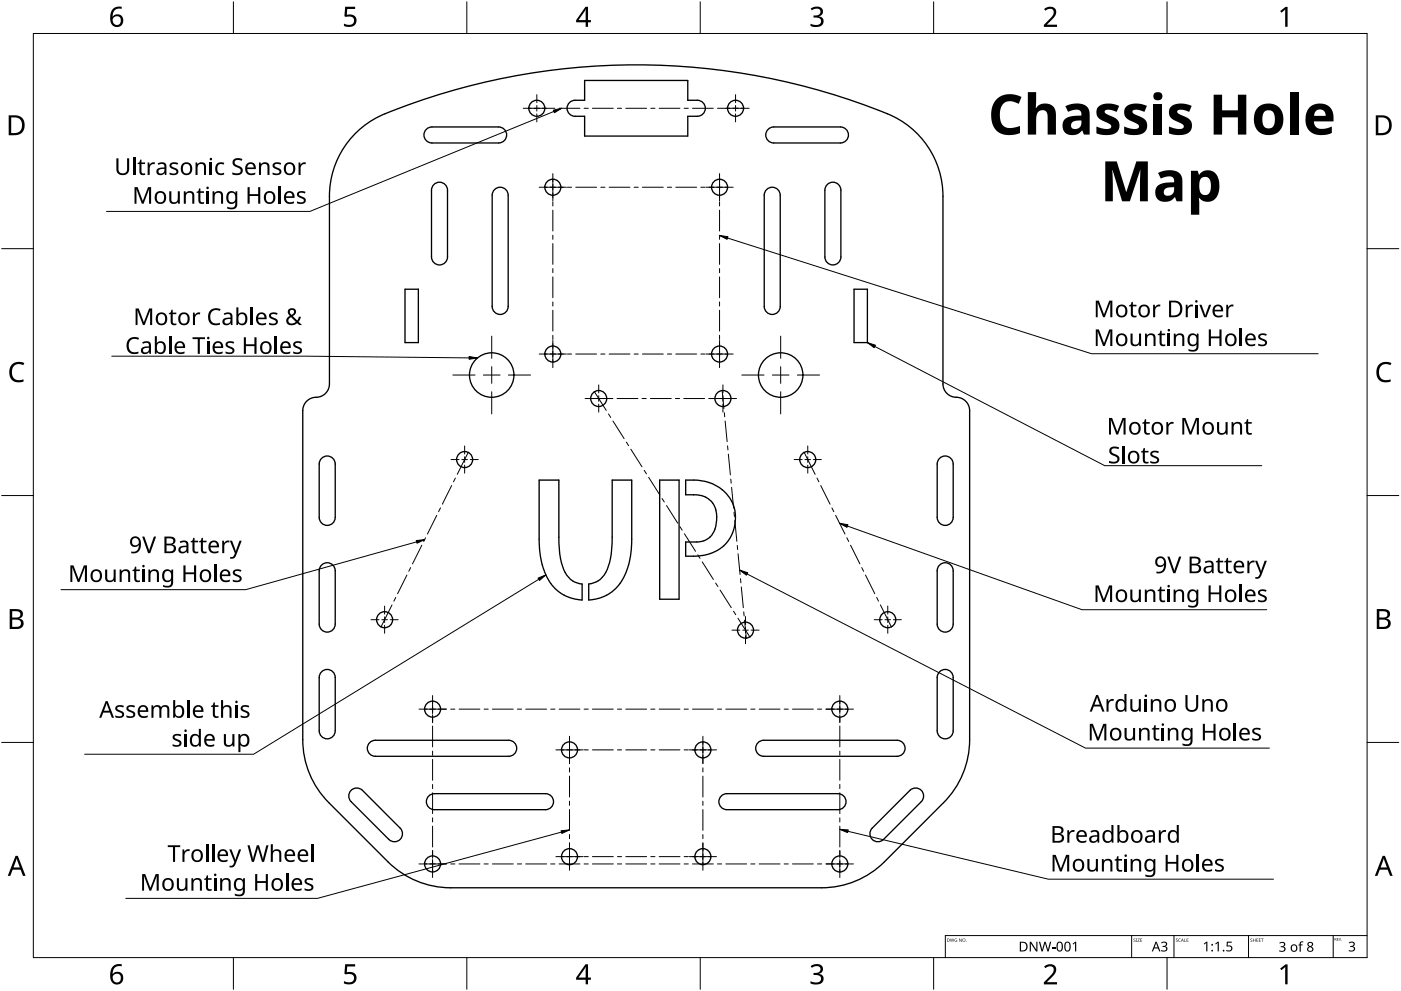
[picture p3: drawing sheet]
<svg xmlns="http://www.w3.org/2000/svg" width="420mm" height="297mm" viewBox="0 0 420 297" stroke-linecap="round" stroke-linejoin="round" font-family="sans-serif">
<g fill="none" stroke="#000" stroke-width=".4">
<path d="M106.7 39.9a26.6 26.6 0 0 1 8.8-5.8 200.5 200.5 0 0 1 152.3 .7 26.7 26.7 0 0 1 15 24v56.3a4.2 4.2 0 0 0 4.8 4.1 4 4 0 0 1 3.2 3.9v98.6a26.7 26.7 0 0 1-7.8 18.9l-17.7 17.7a26.7 26.7 0 0 1-18.9 7.8h-111.2a26.7 26.7 0 0 1-18.9-7.8l-17.7-17.7a26.7 26.7 0 0 1-7.8-18.9v-98.6a4.2 4.2 0 0 1 4.8-4.1 4 4 0 0 0 3.2-3.9v-56.3a26.7 26.7 0 0 1 7.9-18.9zM127.7 39a2.4 2.4 0 0 1 1.8-.9h20a2.4 2.4 0 0 1 2.4 2.4 2.4 2.4 0 0 1-2.4 2.4h-20a2.4 2.4 0 0 1-2.1-1.4 2.4 2.4 0 0 1 .3-2.5zM175.3 24.1h31v6h2.8a2.4 2.4 0 0 1 2.4 2.4 2.4 2.4 0 0 1-2.4 2.4h-2.8v5.9h-31v-5.9h-2.8a2.4 2.4 0 0 1-2.4-2.4 2.4 2.4 0 0 1 2.4-2.4h2.8zM230.2 39a2.4 2.4 0 0 1 1.9-.9h20a2.4 2.4 0 0 1 2.4 2.4 2.4 2.4 0 0 1-2.4 2.4h-20a2.4 2.4 0 0 1-2.2-1.4 2.4 2.4 0 0 1 .3-2.5zM129.9 55.5a2.4 2.4 0 0 1 2.7-.8 2.4 2.4 0 0 1 1.6 2.3v20a2.4 2.4 0 0 1-2.4 2.4 2.4 2.4 0 0 1-2.4-2.4v-20zM148.5 56.6a2.4 2.4 0 0 1 2.5-.2 2.4 2.4 0 0 1 1.4 2.1v33.4a2.4 2.4 0 0 1-2.4 2.4 2.4 2.4 0 0 1-2.4-2.4v-33.4a2.4 2.4 0 0 1 .9-1.9zM230.1 56.6a2.4 2.4 0 0 1 2.5-.2 2.4 2.4 0 0 1 1.4 2.1v33.4a2.4 2.4 0 0 1-2.4 2.4 2.4 2.4 0 0 1-2.4-2.4v-33.4a2.4 2.4 0 0 1 .9-1.9zM247.9 55.5a2.4 2.4 0 0 1 2.7-.8 2.4 2.4 0 0 1 1.6 2.3v20a2.4 2.4 0 0 1-2.4 2.4 2.4 2.4 0 0 1-2.4-2.4v-20zM121.5 86.7h4v16h-4zM256.1 86.7h4v16h-4zM96.3 137.6a2.4 2.4 0 0 1 2.6-.8 2.4 2.4 0 0 1 1.6 2.3v16a2.4 2.4 0 0 1-2.4 2.4 2.4 2.4 0 0 1-2.4-2.4v-16zM282 137.2a2.4 2.4 0 0 1 2.5-.3 2.4 2.4 0 0 1 1.4 2.2v16a2.4 2.4 0 0 1-2.4 2.4 2.4 2.4 0 0 1-2.4-2.4v-16a2.4 2.4 0 0 1 .9-1.9z"/>
<path d="M161.7 143.9h5.9v17.1a18.7 18.7 0 0 0 2.9 12 6 6 0 0 0 4.1 2.1v4.8a12.5 12.5 0 0 1-11.7-9.8l-.8-3.2-.4-3.4zM183.6 143.9h5.9v17.7a20.7 20.7 0 0 1-4.9 14.9 12.2 12.2 0 0 1-8 3.4v-4.8a7.1 7.1 0 0 0 6.2-6.3l.5-2.8 .3-3.2zM197.8 143.9h5.8v35.7h-5.8zM205.6 143.9h2.5a11.7 11.7 0 0 1 12.5 11 11.3 11.3 0 0 1-11.8 11.8h-3.2v-4.2h3.4a5.8 5.8 0 0 0 5.9-6.2 6.5 6.5 0 0 0-4.9-7.8l-4.4-.2zM96.6 169.2a2.4 2.4 0 0 1 2.6-.3 2.4 2.4 0 0 1 1.3 2.2v16a2.4 2.4 0 0 1-2.4 2.4 2.4 2.4 0 0 1-2.4-2.4v-16a2.4 2.4 0 0 1 .9-1.9zM282 169.2a2.4 2.4 0 0 1 2.5-.3 2.4 2.4 0 0 1 1.4 2.2v16a2.4 2.4 0 0 1-2.4 2.4 2.4 2.4 0 0 1-2.4-2.4v-16a2.39 2.39 0 0 1 .9-1.9zM96.6 201.2a2.4 2.4 0 0 1 2.6-.3 2.4 2.4 0 0 1 1.3 2.2v16a2.4 2.4 0 0 1-2.4 2.4 2.4 2.4 0 0 1-2.4-2.4v-16a2.4 2.4 0 0 1 .9-1.9zM282 201.2a2.4 2.4 0 0 1 2.5-.3 2.4 2.4 0 0 1 1.4 2.2v16a2.4 2.4 0 0 1-2.4 2.4 2.4 2.4 0 0 1-2.4-2.4v-16a2.4 2.4 0 0 1 .9-1.9zM105.3 236.9a2.4 2.4 0 0 1 3.4 0l11.3 11.3a2.4 2.4 0 0 1 0 3.4 2.4 2.4 0 0 1-3.4 0l-11.3-11.3a2.4 2.4 0 0 1 0-3.4zM110.7 222.8a2.4 2.4 0 0 1 1.9-.9h40a2.4 2.4 0 0 1 2.4 2.4 2.4 2.4 0 0 1-2.4 2.4h-40a2.4 2.4 0 0 1-2.2-1.4 2.4 2.4 0 0 1 .3-2.5zM128.8 238.4l1.5-.5h33.3a2.4 2.4 0 0 1 2.4 2.4 2.4 2.4 0 0 1-2.4 2.4h-33.3a2.4 2.4 0 0 1-2.3-1.6 2.4 2.4 0 0 1 .8-2.7zM216.5 238.4l1.5-.5h33.3a2.4 2.4 0 0 1 2.4 2.4 2.4 2.4 0 0 1-2.4 2.4h-33.3a2.4 2.4 0 0 1-2.3-1.6 2.4 2.4 0 0 1 .8-2.7z"/>
<path d="M227.2 222.8a2.4 2.4 0 0 1 1.8-.9h40a2.4 2.4 0 0 1 2.4 2.4 2.4 2.4 0 0 1-2.4 2.4h-40a2.4 2.4 0 0 1-2.1-1.4 2.4 2.4 0 0 1 .3-2.5zM261.6 248.2l11.3-11.3a2.4 2.4 0 0 1 3.4 0 2.4 2.4 0 0 1 0 3.4l-11.3 11.3a2.4 2.4 0 0 1-3.4 0 2.4 2.4 0 0 1 0-3.4z"/>
<circle cx="161" cy="32.5" r="2.4"/>
<circle cx="220.6" cy="32.5" r="2.4"/>
<circle cx="165.8" cy="56.1" r="2.4"/>
<circle cx="215.8" cy="56.1" r="2.4"/>
<circle cx="147.5" cy="112.4" r="6.7"/>
<circle cx="165.8" cy="106.1" r="2.4"/>
<circle cx="179.6" cy="119.5" r="2.4"/>
<circle cx="215.8" cy="106.1" r="2.4"/>
<circle cx="216.8" cy="119.5" r="2.4"/>
<circle cx="234.1" cy="112.4" r="6.7"/>
<circle cx="139.3" cy="137.7" r="2.4"/>
<circle cx="242.2" cy="137.7" r="2.4"/>
<circle cx="115.3" cy="185.7" r="2.4"/>
<circle cx="223.6" cy="188.9" r="2.4"/>
<circle cx="266.2" cy="185.7" r="2.4"/>
<circle cx="129.7" cy="212.6" r="2.4"/>
<circle cx="251.9" cy="212.6" r="2.4"/>
<circle cx="170.8" cy="224.8" r="2.4"/>
<circle cx="210.8" cy="224.8" r="2.4"/>
<circle cx="129.7" cy="259" r="2.4"/>
<circle cx="170.8" cy="256.8" r="2.4"/>
<circle cx="210.8" cy="256.8" r="2.4"/>
<circle cx="251.9" cy="259" r="2.4"/>
</g>
<path d="M10 10h400v277h-400z" fill="none" stroke="#000" stroke-width=".3"/>
<g fill="none" stroke="#000" stroke-width=".3">
<path d="M70 .5v9.5M140 .5v9.5M210 .5v9.5M280 .5v9.5M350 .5v9.5M.5 74.5h9.5M410 74.5h9.5M.5 148.5h9.5M410 148.5h9.5M.5 222.5h9.5M410 222.5h9.5M70 287v9.5"/>
<path d="M140 287v9.5M210 287v9.5M280 287v9.5M350 287v9.5"/>
</g>
<g fill="#000">
<path d="M103.5 2h3v.7h-2.4l-.1 1.7a1.98 1.98 0 0 1 2.4 .4 1.98 1.98 0 0 1 .2 2.5 2.88 2.88 0 0 1-3.5 .5v-.7a1.93 1.93 0 0 0 3-.6 1.37 1.37 0 0 0-.5-1.4 1.37 1.37 0 0 0-1.4-.1l-.5 .1-.4-.3zM243.1 2.6a2.32 2.32 0 0 1 3.7 .5 1.47 1.47 0 0 1-1.2 1.8 1.59 1.59 0 0 1 1.4 1.8 1.59 1.59 0 0 1-1.8 1.4l-2.1-.3v-.7a2.12 2.12 0 0 0 3.1-.5 1.21 1.21 0 0 0-1.6-1.3h-.6v-.7a1.53 1.53 0 0 0 2.1-1.1 1.49 1.49 0 0 0-2.6-.4zM313.1 2.7a2.03 2.03 0 0 1 2.1-.8 2.03 2.03 0 0 1 1.6 1.7 3.9 3.9 0 0 1-1.6 2.5l-1.2 1.3h3v.7h-3.9v-.6l1.5-1.6a2.56 2.56 0 0 0 1.3-2.9 1.62 1.62 0 0 0-2.4 .2zM383.9 3.3l1.6-1.2h.6v5.9h-.7l.1-5.2-1.2 1zM3.5 109.3a3.3 3.3 0 0 1 3.8-.5l-.3 .7a2.26 2.26 0 0 0-2.6 0 2.26 2.26 0 0 0-.8 2.6 2.12 2.12 0 0 0 3.1 1.7l.4-.1v.7a2.98 2.98 0 0 1-3.4-.4 2.98 2.98 0 0 1-.8-3.3zM413.5 109.3a3.3 3.3 0 0 1 3.8-.5l-.3 .7a2.26 2.26 0 0 0-2.7 0 2.26 2.26 0 0 0-.7 2.6 2.12 2.12 0 0 0 3.1 1.7l.4-.1v.7a2.98 2.98 0 0 1-3.4-.4 2.98 2.98 0 0 1-.8-3.3zM103.5 289h3v.7h-2.4l-.1 1.7a1.98 1.98 0 0 1 2.4 .4 1.98 1.98 0 0 1 .2 2.5 2.88 2.88 0 0 1-3.5 .4v-.6a1.93 1.93 0 0 0 3-.7 1.37 1.37 0 0 0-.5-1.3 1.37 1.37 0 0 0-1.4-.1l-.5 .1-.4-.3zM243.1 289.6a2.32 2.32 0 0 1 3.7 .5 1.47 1.47 0 0 1-1.2 1.8 1.59 1.59 0 0 1 1.4 1.8 1.59 1.59 0 0 1-1.8 1.4l-2.1-.3v-.7a2.12 2.12 0 0 0 3.1-.5 1.21 1.21 0 0 0-1.6-1.4h-.6v-.6a1.53 1.53 0 0 0 2.1-1.1 1.49 1.49 0 0 0-2.6-.4zM313.1 289.7a2.03 2.03 0 0 1 2.1-.8 2.03 2.03 0 0 1 1.6 1.7 3.9 3.9 0 0 1-1.6 2.5l-1.2 1.3h3v.7h-3.9v-.7l1.5-1.5a2.56 2.56 0 0 0 1.3-2.9 1.62 1.62 0 0 0-2.4 .2zM383.9 290.3l1.6-1.2h.6v5.9h-.7l.1-5.2-1.2 1z"/>
<path d="M33.9 2.6a2.88 2.88 0 0 1 2.6-.6v.7a2.02 2.02 0 0 0-2.7 2.3 1.83 1.83 0 0 1 2.6-.3 1.83 1.83 0 0 1 .3 2.6 2.07 2.07 0 0 1-2.6 .6 2.07 2.07 0 0 1-1.1-2.4 4 4 0 0 1 .9-2.9zM33.7 6.2a1.3 1.3 0 0 0 2.6 0 1.3 1.3 0 0 0-2.6 0z"/>
<path d="M175.6 2h.8v4h.8v.7h-.8v1.3h-.8v-1.3h-2.8v-.6zM175.6 2.8l-2.1 3.2h2.1z"/>
<path d="M2.6 34.6h1.8a2.99 2.99 0 0 1 3 3 2.99 2.99 0 0 1-3.1 2.9h-1.7zM3.4 35.2v4.7h.8a2.35 2.35 0 0 0 2.4-2.1 2.35 2.35 0 0 0-2-2.6z"/>
<path d="M412.6 34.6h1.8a2.99 2.99 0 0 1 3 3 2.99 2.99 0 0 1-3.1 2.9h-1.7zM413.3 35.2v4.7h.9a2.35 2.35 0 0 0 2.4-2.1 2.35 2.35 0 0 0-2-2.6z"/>
<path d="M2.9 182.6h1.7a1.68 1.68 0 0 1 2.3 1.7 1.37 1.37 0 0 1-1.2 1.1 1.61 1.61 0 0 1 1.4 2 1.61 1.61 0 0 1-2.1 1.1h-2.1zM3.7 185.7v2.2h1.2a1.13 1.13 0 0 0 1.4-1.1 1.13 1.13 0 0 0-1.5-1.1zM3.7 183.2v1.9h1.1a1.02 1.02 0 0 0 1.3-1 1.02 1.02 0 0 0-1.4-.9z"/>
<path d="M412.9 182.6h1.7a1.68 1.68 0 0 1 2.3 1.7 1.37 1.37 0 0 1-1.2 1.1 1.61 1.61 0 0 1 1.3 2 1.61 1.61 0 0 1-2 1.1h-2.1zM413.7 185.7v2.2h1.2a1.13 1.13 0 0 0 1.4-1.1 1.13 1.13 0 0 0-1.5-1.1zM413.7 183.2v1.9h1.1a1.02 1.02 0 0 0 1.3-1 1.02 1.02 0 0 0-1.5-.9z"/>
<path d="M4.7 256.5h.6l2.4 6h-.8l-.7-1.8h-2.4l-.7 1.8h-.8zM5 257.3l-.9 2.7h1.8z"/>
<path d="M414.7 256.5h.6l2.4 6h-.8l-.7-1.8h-2.4l-.7 1.8h-.8zM415 257.3l-1 2.7h1.9z"/>
<path d="M33.9 289.6a2.88 2.88 0 0 1 2.6-.6v.7a2.02 2.02 0 0 0-2.7 2.3 1.83 1.83 0 0 1 2.6-.3 1.83 1.83 0 0 1 .3 2.6 2.07 2.07 0 0 1-2.6 .6 2.07 2.07 0 0 1-1.1-2.4 4 4 0 0 1 .9-2.9zM33.7 293.2a1.3 1.3 0 0 0 2.6 0 1.3 1.3 0 0 0-2.6 0z"/>
<path d="M175.6 289h.8v4h.8v.7h-.8v1.3h-.8v-1.3h-2.8v-.6zM175.6 289.8l-2.1 3.2h2.1z"/>
</g>
<path d="M339.4 280.4v6.6M352.1 280.4v6.6M374.4 280.4v6.6M399.8 280.4v6.6M410 280.4h-126.5v6.6" fill="none" stroke="#000" stroke-width=".3"/>
<g fill="#000">
<path d="M284.9 281.3l.3 .8 .3-.8 .3 .8 .3-.8-.2 1-.4-.8-.3 .8zM286.4 281.4h.6l-.5 .1-.1 .3 .3 .4h.2v-.3l-.2-.1h.4v.5l-.8-.2zM287.6 281.3l.7 .8 .1-.8v1l-.7-.8-.1 .8zM308.8 282.3h.4l1.6 2.4v-2.4h.3v2.9h-.4l-1.6-2.4 .1 2.4h-.4zM311.6 282.3h.4l.5 2.4 .7-2.4h.4l.7 2.4 .6-2.4h.4l-.8 2.9h-.4l-.7-2.5-.7 2.5h-.4zM315.5 283.9h1v.4h-1zM321.7 282.9l1.1-.6v2.9h-.4v-2.6l-.5 .5zM340 281.4h.5l-.4 .1 .2 .2a.32 .32 0 0 1 .2 .6 .32 .32 0 0 1-.6-.2 .23 .23 0 0 0 .4 .2 .23 .23 0 0 0 0-.4l-.3-.2zM340.7 281.3h.3v1h-.3zM341.1 281.3h.7l-.5 .9 .5 .1h-.7l.5-.9zM342 281.3h.5l-.4 .1v.3h.4l-.4 .1v.4l.4 .1h-.5zM348.2 282.5a.96 .96 0 0 1 1.2-.3 .96 .96 0 0 1 .5 1.1l-.5 .4a.82 .82 0 0 1 .7 1 .82 .82 0 0 1-1.1 .5l-.8-.1v-.4l.6 .2a.6 .6 0 0 0 .9-.4 .6 .6 0 0 0-.8-.7h-.2v-.3h.2a.58 .58 0 0 0 .7-.7 .58 .58 0 0 0-1-.1l-.2 .1z"/>
<path d="M352.7 281.4h.5l-.4 .1 .2 .2a.32 .32 0 0 1 .2 .6 .32 .32 0 0 1-.6-.2 .23 .23 0 0 0 .4 .2 .23 .23 0 0 0 0-.4l-.3-.2zM353.5 281.4h.5a.39 .39 0 0 0-.5 .5 .39 .39 0 0 0 .6 .3h-.6zM355.2 281.3l.1 .9 .4 .1h-.5zM355.9 281.3h.5l-.4 .1v.3h.4l-.4 .1v.4l.4 .1h-.5zM361 282.9l1.1-.7v3h-.4l.1-2.6-.6 .5zM364.4 282.9l1.1-.7v3h-.3v-2.6l-.6 .5zM367.9 282.2h1.5v.4h-1.2v.8a1 1 0 0 1 1.4 1 1 1 0 0 1-1.5 .8l-.3-.2v-.3l.1 .1a.73 .73 0 0 0 1.1 0 .73 .73 0 0 0-.1-1l-1.1-.2zM375 281.4h.6l-.5 .1 .2 .2a.32 .32 0 0 1 .2 .6 .31 .31 0 0 1-.5-.2 .23 .23 0 0 0 .3 .2 .23 .23 0 0 0 .1-.4l-.4-.2zM375.8 281.3l.1 .4h.5l.1-.4v1l-.1-.5h-.5l-.1 .5zM376.8 281.3h.5l-.4 .1v.3h.4l-.4 .1v.4l.4 .1h-.5zM377.5 281.3h.6l-.4 .1v.3h.4l-.4 .1v.4l.4 .1h-.6zM378.2 281.3h.7l-.3 .1v.9l-.1-.9z"/>
<path d="M383.6 282.6a.96 .96 0 0 1 1.2-.3 .96 .96 0 0 1 .6 1.1l-.5 .3a.82 .82 0 0 1 .6 1.1 .82 .82 0 0 1-1.1 .5l-.8-.1v-.4l.6 .2a.6 .6 0 0 0 1-.4 .6 .6 0 0 0-.8-.7h-.3v-.3h.3a.58 .58 0 0 0 .6-.8 .58 .58 0 0 0-1-.1l-.2 .2zM389.9 282.3l1-.1-.1 .3h-.5l-.2 .2v.4h.6v.3h-.6v1.9h-.3v-1.9h-.4l.4-.3zM401 281.2h.4l-.3 .1v.2h.3l-.3 .1v.3l.3 .1h-.4zM401.5 281.2l.3 .7 .4-.7-.3 .8zM404.5 282.5a.96 .96 0 0 1 1.2-.3 .96 .96 0 0 1 .5 1.1l-.5 .4a.82 .82 0 0 1 .7 1 .82 .82 0 0 1-1.1 .5l-.8-.1v-.4l.6 .2a.6 .6 0 0 0 .9-.4 .6 .6 0 0 0-.8-.7h-.3v-.3h.3a.58 .58 0 0 0 .7-.7 .58 .58 0 0 0-1-.1l-.2 .1z"/>
<path d="M284 281.3l.7 .2-.1 .7-.6 .1zM284.2 281.4v.8l.3-.1 .2-.5z"/>
<path d="M288.5 281.8a.5 .5 0 0 1 1 0 .5 .5 0 0 1-1 0zM288.8 281.8a.36 .36 0 0 0 .7 0 .36 .36 0 0 0-.7 0z"/>
<path d="M305.8 282.3h.9a1.46 1.46 0 0 1 1.5 1.5 1.46 1.46 0 0 1-1.6 1.4h-.8zM306.2 282.6v2.3h.4a1.14 1.14 0 0 0 1.2-1.1 1.14 1.14 0 0 0-1.1-1.2z"/>
<path d="M317.2 282.4a1.06 1.06 0 0 1 1.3 .1 1.06 1.06 0 0 1 .3 1.2 1.06 1.06 0 0 1-1 1.5 1.06 1.06 0 0 1-1-1.5zM317.4 282.7a1.6 1.6 0 0 0 .4 2.2 1.48 1.48 0 0 0 0-2.4z"/>
<path d="M319.5 282.4a1.06 1.06 0 0 1 1.3 .1 1.06 1.06 0 0 1 .3 1.2 1.06 1.06 0 0 1-1 1.5 1.06 1.06 0 0 1-.9-1.5zM319.8 282.7a1.6 1.6 0 0 0 .3 2.2 1.48 1.48 0 0 0 0-2.4z"/>
<path d="M346.6 282.3h.3l1.1 2.9h-.4l-.3-.9h-1.2l-.3 .9h-.4zM346.7 282.6l-.4 1.4h.9z"/>
<path d="M354.5 281.3l.5 1-.2-.3h-.4l-.2 .3zM354.6 281.4l-.2 .5h.3z"/>
<path d="M386.9 284.2a1.1 1.1 0 0 1 2.2 0 1.1 1.1 0 0 1-2.2 0zM387.7 283.5a.8 .8 0 0 0-.3 1.1 .8 .8 0 0 0 1.2 .2l.1-.4a.71 .71 0 0 0-.2-.9 .71 .71 0 0 0-.8 0z"/>
<path d="M392.2 282.6a.82 .82 0 0 1 1.2-.3 .82 .82 0 0 1 .1 1.3l-.2 .1a.86 .86 0 0 1 .5 1.2 .86 .86 0 0 1-1.3 .4 .78 .78 0 0 1-.5-.8 .78 .78 0 0 1 .6-.8l-.5-.5zM392.3 284.5a.6 .6 0 0 0 1.2 0 .6 .6 0 0 0-1.2 0zM392.4 283.1a.5 .5 0 0 0 1 0 .5 .5 0 0 0-1 0z"/>
<path d="M400.3 281.2h.2a.23 .23 0 0 1 .3 .1 .23 .23 0 0 1-.2 .3l.3 .4-.4-.4-.2 .4zM400.4 281.2v.3h.2v-.2z"/>
<circle cx="289.8" cy="282.2" r=".09"/>
<circle cx="363.5" cy="285" r=".26"/>
<circle cx="363.5" cy="283.2" r=".27"/>
<circle cx="367" cy="285" r=".26"/>
<circle cx="402.3" cy="281.9" r=".07"/>
</g>
<g fill="#000">
<path d="M298.7 29.9a6.4 6.4 0 0 1 7.6-.8l-.8 2a3.6 3.6 0 0 0-4.9 .3 5.8 5.8 0 0 0 .4 6.4 5.1 5.1 0 0 0 4.9 0v2.1a6.3 6.3 0 0 1-7.6-1.4 8 8 0 0 1 .4-8.6zM329.3 32.1a5.8 5.8 0 0 1 6.3-.4l-.7 1.8a3.2 3.2 0 0 0-3.6-.3v.3a4.8 4.8 0 0 0 2.8 1.7 2.76 2.76 0 0 1 1.5 3.2 2.76 2.76 0 0 1-2.9 2.1h-1.8l-2.1-.5v-2.1l2.4 .7 1.7-.1a.81 .81 0 0 0 .3-.9 .81 .81 0 0 0-.7-.6 6.7 6.7 0 0 1-3.5-2.2 2.77 2.77 0 0 1 .3-2.7zM337.6 32.1a5.8 5.8 0 0 1 6.4-.4l-.8 1.8a3.2 3.2 0 0 0-3.5-.3l-.1 .3a4.8 4.8 0 0 0 2.8 1.7 2.76 2.76 0 0 1 1.6 3.2 2.76 2.76 0 0 1-2.9 2.1h-1.9l-2.1-.5v-2.1l2.4 .7 1.8-.1a.81 .81 0 0 0 .3-.9 .81 .81 0 0 0-.8-.6 6.7 6.7 0 0 1-3.5-2.2 2.77 2.77 0 0 1 .3-2.7zM351.1 32.1a5.8 5.8 0 0 1 6.3-.4l-.8 1.8a3.2 3.2 0 0 0-3.5-.3l-.1 .3a4.8 4.8 0 0 0 2.9 1.7 2.76 2.76 0 0 1 1.5 3.2 2.76 2.76 0 0 1-2.9 2.1h-1.8l-2.1-.5v-2.1l2.4 .7 1.7-.1a.81 .81 0 0 0 .3-.9 .81 .81 0 0 0-.8-.6 6.7 6.7 0 0 1-3.4-2.2 2.77 2.77 0 0 1 .3-2.7zM34.9 47.5h.6v3.2a1.29 1.29 0 0 0 1.3 1.3 1.29 1.29 0 0 0 1.3-1.3v-3.2h.6v3.2a1.92 1.92 0 0 1-1.9 1.8 1.92 1.92 0 0 1-1.9-1.8zM40 47.1h.6v5.3h-.6zM42.1 47.8h.3v.9h1.1v.5h-1.1v2.1l.4 .7 .7-.1v.5a1.14 1.14 0 0 1-1.7-1v-2.2h-.5v-.3l.5-.3zM44.3 48.7h.5l.1 .7 .6-.7h1l-.1 .5h-.7a1.2 1.2 0 0 0-.8 1.2v2h-.6zM50.8 57.3h.6v2.4a1 1 0 0 0 1.2 .9 1 1 0 0 0 .7-1.3v-2h.6v3.8h-.5l-.1-.5a1.44 1.44 0 0 1-1.5 .5 1.44 1.44 0 0 1-1-1.3zM51 49a2.2 2.2 0 0 1 2.4-.1l-.2 .5-1-.3-.7 .3v.5l.9 .4a1.13 1.13 0 0 1 1.1 1.3 1.13 1.13 0 0 1-1.5 .9l-1.2-.2v-.6l.6 .2a.9 .9 0 0 0 1.5-.5l-.9-.7a1.11 1.11 0 0 1-1-1.7zM58.6 48.7h.5l.1 .5a1.43 1.43 0 0 1 1.6-.5 1.43 1.43 0 0 1 1 1.3v2.4h-.6v-2.4a1 1 0 0 0-1.2-.8 1 1 0 0 0-.8 1.3v1.9h-.6zM62.9 48.7h.7v3.7h-.7z"/>
<path d="M65 49.1l.7-.4 .9-.1 .7 .2-.2 .5a1.38 1.38 0 0 0-2 1 1.38 1.38 0 0 0 1.4 1.7l.7-.2v.5a1.87 1.87 0 0 1-2.2-.3 1.87 1.87 0 0 1-.4-2.2zM70 47.9a2.35 2.35 0 0 1 2.7-.2l-.2 .5a1.45 1.45 0 0 0-2.1 .3 1.88 1.88 0 0 0 1.7 1.5 1.39 1.39 0 0 1 .6 1.7 1.39 1.39 0 0 1-1.7 .8l-1.3-.2v-.6a1.77 1.77 0 0 0 2.5-.4 1.51 1.51 0 0 0-1.5-1.3 1.36 1.36 0 0 1-.7-2.1zM77.7 48.7h.5v.5a1.43 1.43 0 0 1 1.6-.5 1.43 1.43 0 0 1 1 1.3v2.4h-.6v-2.4a1 1 0 0 0-1.2-.8 1 1 0 0 0-.7 1.3v1.9h-.6zM81.9 49a2.2 2.2 0 0 1 2.4-.1l-.2 .5-1-.3-.7 .3v.5l.9 .4a1.13 1.13 0 0 1 1.1 1.3 1.13 1.13 0 0 1-1.5 .9l-1.2-.2v-.6l.6 .2a.9 .9 0 0 0 1.5-.5l-.9-.7a1.11 1.11 0 0 1-1-1.7zM89.5 48.7h.5l.1 .7 .7-.7h.9l-.1 .5h-.6a1.19 1.19 0 0 0-.8 1.2v2h-.7zM308.2 27.6h2.5l-.1 4.8a3.5 3.5 0 0 1 5.9 .5l.2 1.5v5.9h-2.5v-5.3a1.69 1.69 0 0 0-1.5-2 1.69 1.69 0 0 0-1.8 1.7l-.2 5.6h-2.5zM346 31.2h2.5v9.1h-2.5zM364 28.4h2.5v4.7h4.7v-4.7h2.6v11.9h-2.6v-5.1h-4.7v5.1h-2.5zM387 27.6h2.4v12.7h-2.4zM40.3 56.1h1l1.5 4.1 1.6-4.1h.9v5h-.6v-4.4l-1.6 4.4h-.6l-1.6-4.4v4.4h-.6zM55.1 57.3h.5l.1 .5a1.43 1.43 0 0 1 1.6-.5 1.43 1.43 0 0 1 1 1.3v2.5h-.6v-2.4a1 1 0 0 0-1.3-.9 1 1 0 0 0-.7 1.3v2h-.6zM59.7 56.5h.4v.8h1.1v.5h-1.1v2.2l.3 .6h.8v.4a1.14 1.14 0 0 1-1.7-1v-2.2h-.5v-.3l.5-.2z"/>
<path d="M61.9 57.3h.7v3.8h-.7zM63.7 57.3h.5l.1 .5a1.43 1.43 0 0 1 1.6-.5 1.43 1.43 0 0 1 1 1.3v2.5h-.6v-2.4a1 1 0 0 0-1.2-.9 1 1 0 0 0-.7 1.3v2h-.7zM74.2 56.1h.7v2.1h2.5v-2.1h.7v5h-.7v-2.4h-2.5v2.4h-.7zM83.6 55.8h.6v5.3h-.6zM89.3 57.7a2.2 2.2 0 0 1 2.3-.2l-.2 .5-1-.2-.7 .2v.5l.9 .4a1.13 1.13 0 0 1 1.1 1.3 1.13 1.13 0 0 1-1.5 .9l-1.1-.2v-.6l.6 .3a.9 .9 0 0 0 1.4-.6l-.9-.6a1.11 1.11 0 0 1-.9-1.7zM331.5 48.4h3.4l2.8 9.1 3.1-9.1h3.4v11.9h-2.3l.1-9.3-3.2 9.3h-2.3l-2.9-9.3 .1 9.3h-2.2zM40.7 92.5h.9l1.5 4 1.6-4h.9v4.9h-.6l.1-4.3-1.7 4.3h-.5l-1.7-4.3v4.3h-.5zM51.4 92.8h.4v.9h1.1v.5h-1.1v2.1l.3 .7 .8-.1v.5a1.14 1.14 0 0 1-1.7-1.1v-2.1h-.5v-.3l.5-.3zM57.9 93.7h.5l.1 .7 .6-.7h1l-.1 .5h-.7a1.19 1.19 0 0 0-.8 1.2v2h-.6zM63 93.1a2.78 2.78 0 0 1 3.2-.4l-.3 .5a1.94 1.94 0 0 0-2.4 .2 1.94 1.94 0 0 0-.3 2.4 1.89 1.89 0 0 0 2.8 1v.5a2.52 2.52 0 0 1-3-.4 2.52 2.52 0 0 1-.4-3zM75.2 92.1h.6v5.3h-.6zM80.9 94a2.2 2.2 0 0 1 2.4-.1l-.2 .5-1.1-.3-.7 .3v.4l.9 .5a1.13 1.13 0 0 1 1.1 1.3 1.13 1.13 0 0 1-1.5 .9l-1.1-.2v-.6l.6 .2a.9 .9 0 0 0 1.4-.5l-.9-.7a1.11 1.11 0 0 1-.9-1.7z"/>
<path d="M328.6 90.1h.9l1.6 4.1 1.6-4.1h.9v5h-.6v-4.4l-1.7 4.4h-.5l-1.6-4.4v4.4h-.6zM339 100h.7v2.4a1 1 0 0 0 1.2 .9 1 1 0 0 0 .7-1.4v-1.9h.6v3.7h-.5l-.1-.5a1.44 1.44 0 0 1-1.5 .5 1.44 1.44 0 0 1-1.1-1.3zM339.4 90.5h.3v.8h1.1v.5h-1.1v2.2l.4 .6h.8v.4a1.14 1.14 0 0 1-1.8-1v-2.2h-.5v-.3l.5-.2zM345.8 91.3h.5l.1 .7 .7-.6 .9-.1-.1 .6h-.7a1.19 1.19 0 0 0-.8 1.2v2h-.6zM355.6 91.3h.5l.1 .7 .7-.6 .9-.1-.1 .6h-.7a1.19 1.19 0 0 0-.8 1.2v2h-.6zM358.5 91.3h.6v3.8h-.6zM359.7 91.3h.6l1.1 3.2 1.2-3.2h.6l-1.4 3.8h-.7zM367.8 91.3h.5l.1 .7 .6-.6 .9-.1v.6h-.7a1.2 1.2 0 0 0-.8 1.2v2h-.6zM38.6 101.7a2.78 2.78 0 0 1 3.1-.4l-.2 .5a1.94 1.94 0 0 0-2.4 .3 1.94 1.94 0 0 0-.4 2.3 1.89 1.89 0 0 0 2.8 1v.5a2.52 2.52 0 0 1-2.9-.4 2.52 2.52 0 0 1-.5-3zM50.7 100.8h.6v5.3h-.6zM57.7 101.1h3.8v.5h-1.6v4.5h-.6v-4.5h-1.6zM62.1 102.3h.7v3.8h-.7z"/>
<path d="M67.9 102.7a2.2 2.2 0 0 1 2.3-.2l-.2 .5-1-.2-.7 .2v.5l.9 .4a1.13 1.13 0 0 1 1.1 1.3 1.13 1.13 0 0 1-1.5 .9l-1.2-.2v-.6l.7 .3a.9 .9 0 0 0 1.4-.6l-.9-.6a1.11 1.11 0 0 1-.9-1.7zM73.1 101.1h.6v2.1h2.6v-2.1h.6v5h-.6v-2.4h-2.6v2.4h-.6zM82.4 100.8h.6v5.3h-.6zM88.1 102.7a2.2 2.2 0 0 1 2.4-.2l-.2 .5-1-.2-.7 .2v.5l.9 .4a1.13 1.13 0 0 1 1.1 1.3 1.13 1.13 0 0 1-1.5 .9l-1.2-.2v-.6l.6 .3a.9 .9 0 0 0 1.5-.6l-.9-.6a1.11 1.11 0 0 1-1-1.7zM328.6 98.7h.9l1.6 4.1 1.6-4.1h.9v5h-.6v-4.3l-1.7 4.3h-.5l-1.6-4.3v4.3h-.6zM343.4 100h.5l.1 .5a1.43 1.43 0 0 1 1.5-.5 1.43 1.43 0 0 1 1 1.3v2.4h-.6v-2.4a1 1 0 0 0-1.2-.9 1 1 0 0 0-.7 1.4v1.9h-.6zM348 99.1h.4v.9h1v.5h-1v2.1l.3 .6h.8v.5a1.14 1.14 0 0 1-1.7-1.1v-2.1h-.6v-.3l.6-.3zM350.2 100h.6v3.7h-.6zM352 100h.5l.1 .5a1.43 1.43 0 0 1 1.6-.5 1.43 1.43 0 0 1 1 1.3v2.4h-.6v-2.4a1 1 0 0 0-1.3-.9 1 1 0 0 0-.7 1.4v1.9h-.6zM362.5 98.7h.6v2.1h2.6v-2.1h.6v5h-.6v-2.3h-2.6v2.3h-.6zM371.8 98.4h.6v5.3h-.6zM377.5 100.3a2.19 2.19 0 0 1 2.4-.1l-.2 .5-1-.3-.7 .3v.4l.9 .5a1.13 1.13 0 0 1 1.1 1.3 1.13 1.13 0 0 1-1.5 .9l-1.2-.2v-.6l.6 .2a.9 .9 0 0 0 1.5-.6l-.9-.6a1.11 1.11 0 0 1-1-1.7z"/>
<path d="M332.6 125.3h.9l1.6 4.1 1.5-4.1h1v5h-.7l.1-4.4-1.7 4.4h-.5l-1.7-4.4 .1 4.4h-.6zM332.9 134.4a2.35 2.35 0 0 1 2.7-.3l-.2 .6a1.45 1.45 0 0 0-2.1 .3 1.88 1.88 0 0 0 1.8 1.4 1.39 1.39 0 0 1 .5 1.8 1.39 1.39 0 0 1-1.6 .8l-1.4-.3v-.6a1.77 1.77 0 0 0 2.5-.3 1.52 1.52 0 0 0-1.5-1.3 1.36 1.36 0 0 1-.7-2.1zM336.7 133.6h.6v5.3h-.6zM343 134.3h.3v.8h1.1v.5h-1.1v2.2l.4 .6h.8v.4a1.14 1.14 0 0 1-1.8-1v-2.2h-.5v-.3l.5-.2zM343.4 125.7h.3v.8h1.1v.5h-1.1v2.2l.4 .6 .7-.1v.5a1.14 1.14 0 0 1-1.7-1v-2.2h-.5v-.3l.5-.2zM345.2 135.5a2.2 2.2 0 0 1 2.4-.2l-.3 .5-1-.2-.7 .2v.5l.9 .4a1.13 1.13 0 0 1 1.1 1.4 1.13 1.13 0 0 1-1.5 .9l-1.1-.3v-.5l.6 .2a.9 .9 0 0 0 1.4-.6l-.9-.6a1.11 1.11 0 0 1-.9-1.7zM349.8 126.5h.5l.1 .7 .7-.6 .9-.1-.1 .6-.7-.1a1.2 1.2 0 0 0-.8 1.3v2h-.6zM354.6 125.3h.9l1.5 4.1 1.6-4.1h.9v5h-.6l.1-4.4-1.7 4.4h-.5l-1.7-4.4 .1 4.4h-.6zM365 126.5h.6v2.4a1 1 0 0 0 1.2 .9 1 1 0 0 0 .7-1.3v-2h.7v3.8h-.5l-.1-.5a1.44 1.44 0 0 1-1.6 .5 1.44 1.44 0 0 1-1-1.3zM369.3 126.5h.5l.1 .5a1.43 1.43 0 0 1 1.6-.5 1.43 1.43 0 0 1 1 1.3v2.5h-.6v-2.4a1 1 0 0 0-1.2-.9 1 1 0 0 0-.7 1.3v2h-.7zM374 125.7h.3v.8h1.1v.5h-1.1v2.2l.4 .6 .7-.1v.5a1.14 1.14 0 0 1-1.7-1v-2.2h-.5v-.3l.5-.2zM21.1 169.5h.9l1.6 4 1.6-4h.9v4.9h-.6v-4.3l-1.7 4.3h-.5l-1.6-4.3v4.3h-.6z"/>
<path d="M31.5 170.7h.7v2.4a1 1 0 0 0 1.2 .9 1 1 0 0 0 .7-1.4v-1.9h.6v3.7h-.5l-.1-.5a1.44 1.44 0 0 1-1.6 .5 1.44 1.44 0 0 1-1-1.3zM35.9 170.7h.5l.1 .5a1.43 1.43 0 0 1 1.5-.5 1.43 1.43 0 0 1 1 1.3v2.4h-.6v-2.4a1 1 0 0 0-1.2-.8 1 1 0 0 0-.7 1.3v1.9h-.6zM40.5 169.8h.4v.9h1v.5h-1v2.1l.3 .7 .8-.1v.5a1.14 1.14 0 0 1-1.8-1v-2.2h-.5v-.3l.5-.3zM42.6 160.8h.7l1.4 4.3 1.5-4.3h.6l-1.8 5h-.6zM42.7 170.7h.6v3.7h-.6zM44.5 170.7h.5l.1 .5a1.43 1.43 0 0 1 1.6-.5 1.43 1.43 0 0 1 1 1.3v2.4h-.6v-2.4a1 1 0 0 0-1.3-.8 1 1 0 0 0-.7 1.3v1.9h-.6zM55 169.5h.6v2.1h2.6v-2.1h.6v4.9h-.6v-2.3h-2.6v2.3h-.6zM58 161.2h.3v.9h1.1v.4h-1.1v2.2l.4 .6h.7v.5a1.14 1.14 0 0 1-1.7-1.1v-2.2h-.5v-.2l.5-.3zM60.5 161.2h.4v.9h1v.4h-1v2.2l.3 .6h.8v.5a1.14 1.14 0 0 1-1.8-1.1v-2.2h-.5v-.2l.5-.3zM64.3 169.1h.6v5.3h-.6zM66.6 162.1h.5l.1 .7 .7-.7 .9-.1-.1 .6h-.6a1.19 1.19 0 0 0-.8 1.2v2h-.7zM68.9 162.1h.7l1.1 3.1 1.1-3.1h.7l-1.6 4.2a1.43 1.43 0 0 1-1.9 1.1v-.5l.9-.1 .5-1z"/>
<path d="M70 171a2.2 2.2 0 0 1 2.4-.1l-.2 .5-1-.3-.8 .3 .1 .5 .9 .4a1.13 1.13 0 0 1 1.1 1.3 1.13 1.13 0 0 1-1.5 .9l-1.2-.2v-.6l.6 .2a.9 .9 0 0 0 1.5-.5l-.9-.7a1.11 1.11 0 0 1-1-1.7zM339 176.7h.6v2.4a1 1 0 0 0 1.2 .9 1 1 0 0 0 .7-1.3v-2h.6v3.8h-.5v-.5a1.44 1.44 0 0 1-1.6 .5 1.44 1.44 0 0 1-1-1.3zM350.1 166.8h.6l1.5 4.3 1.4-4.3h.7l-1.8 5h-.6zM365.4 167.2h.4v.9h1.1v.5h-1.1v2.1l.3 .6h.8v.5a1.14 1.14 0 0 1-1.7-1.1v-2.1h-.6v-.3l.6-.3zM367.9 167.2h.4v.9h1.1v.5h-1.1v2.1l.3 .6h.8v.5a1.14 1.14 0 0 1-1.7-1.1v-2.1h-.5v-.3l.5-.3zM374.1 168.1h.5l.1 .7 .6-.7h1l-.1 .5h-.7a1.19 1.19 0 0 0-.8 1.2v2h-.6zM376.4 168.1h.6l1.2 3.1 1.1-3.1h.6l-1.6 4.2a1.43 1.43 0 0 1-1.8 1.1v-.5l.9-.1 .5-1zM377.5 177.1a2.2 2.2 0 0 1 2.4-.2l-.3 .5-1-.3-.7 .3v.5l.9 .4a1.13 1.13 0 0 1 1.1 1.3 1.13 1.13 0 0 1-1.5 .9l-1.1-.2v-.6l.6 .3a.9 .9 0 0 0 1.4-.6l-.9-.7a1.11 1.11 0 0 1-.9-1.6zM328.6 175.5h.9l1.5 4.1 1.6-4.1h.9v5h-.6l.1-4.4-1.7 4.4h-.5l-1.7-4.4v4.4h-.5zM343.3 176.7h.5l.1 .5a1.43 1.43 0 0 1 1.6-.5 1.43 1.43 0 0 1 1 1.3v2.5h-.6v-2.4a1 1 0 0 0-1.2-.9 1 1 0 0 0-.8 1.3v2h-.6zM347.9 175.9h.4v.8h1.1v.5h-1.1v2.1l.3 .7 .8-.1v.5a1.14 1.14 0 0 1-1.7-1v-2.2h-.5v-.3l.5-.3zM350.2 176.7h.6v3.8h-.6z"/>
<path d="M352 176.7h.5v.5a1.43 1.43 0 0 1 1.6-.5 1.43 1.43 0 0 1 1 1.3v2.5h-.6v-2.4a1 1 0 0 0-1.2-.9 1 1 0 0 0-.7 1.3v2h-.6zM362.5 175.5h.6v2.1h2.5v-2.1h.7v5h-.7v-2.4h-2.5v2.4h-.6zM371.8 175.2h.6v5.3h-.6zM34.8 211.7a2.2 2.2 0 0 1 2.4-.1l-.2 .5-1.1-.3-.7 .3v.5l.9 .4a1.13 1.13 0 0 1 1.1 1.3 1.13 1.13 0 0 1-1.5 .9l-1.1-.2v-.6l.6 .2a.9 .9 0 0 0 1.4-.5l-.9-.7a1.11 1.11 0 0 1-.9-1.7zM38.1 211.7a2.2 2.2 0 0 1 2.4-.1l-.2 .5-1-.3-.8 .3 .1 .5 .9 .4a1.13 1.13 0 0 1 1.1 1.3 1.13 1.13 0 0 1-1.5 .9l-1.2-.2v-.6l.6 .2a.9 .9 0 0 0 1.5-.5l-.9-.7a1.11 1.11 0 0 1-1-1.7zM45.4 211.4h.5l.1 .5a1.41 1.41 0 0 1 2.3 .1 1.33 1.33 0 0 1 1.5-.6 1.33 1.33 0 0 1 1 1.3v2.4h-.6v-2.4a.92 .92 0 0 0-1.1-.9 .92 .92 0 0 0-.7 1.3v2h-.6v-2.4a.94 .94 0 0 0-1.2-.8 .94 .94 0 0 0-.6 1.3v1.9h-.6zM56.2 209.8h.6v5.3h-.6zM64.1 210.5h.3v.9h1.1v.5h-1.1v2.1l.4 .7 .7-.1v.5a1.14 1.14 0 0 1-1.7-1v-2.2h-.5v-.3l.5-.3zM66.3 209.8h.6v2.1a1.43 1.43 0 0 1 1.5-.5 1.43 1.43 0 0 1 1 1.3v2.4h-.6v-2.4a1 1 0 0 0-1.2-.8 1 1 0 0 0-.7 1.3v1.9h-.6zM70.6 211.4h.6v3.7h-.6zM72.4 211.7a2.2 2.2 0 0 1 2.4-.1l-.2 .5-1.1-.3-.7 .3v.5l.9 .4a1.13 1.13 0 0 1 1.1 1.3 1.13 1.13 0 0 1-1.5 .9l-1.1-.2v-.6l.6 .2a.9 .9 0 0 0 1.4-.5l-.9-.7a1.11 1.11 0 0 1-.9-1.7zM331.8 209.6h.5l.1 .7 .7-.7 .9-.1v.6h-.7a1.19 1.19 0 0 0-.8 1.2v2h-.7z"/>
<path d="M337.2 218.2h.7v2.4a1 1 0 0 0 1.2 .9 1 1 0 0 0 .7-1.4v-1.9h.6v3.7h-.5l-.1-.5a1.44 1.44 0 0 1-1.5 .5 1.44 1.44 0 0 1-1.1-1.3zM339 209.6h.6v2.4a1 1 0 0 0 1.2 .9 1 1 0 0 0 .7-1.4v-1.9h.6v3.7h-.5v-.5a1.44 1.44 0 0 1-1.6 .5 1.44 1.44 0 0 1-1-1.3zM343.3 209.6h.6v3.7h-.6zM345.1 209.6h.5l.1 .5a1.43 1.43 0 0 1 1.6-.5 1.43 1.43 0 0 1 1 1.3v2.4h-.6v-2.4a1 1 0 0 0-1.3-.9 1 1 0 0 0-.7 1.4v1.9h-.6zM355.5 208.3h.6v3.3a1.29 1.29 0 0 0 1.3 1.2 1.29 1.29 0 0 0 1.3-1.3v-3.2h.6v3.2a1.92 1.92 0 0 1-1.9 1.9 1.92 1.92 0 0 1-1.9-1.9zM360.6 209.6h.5l.1 .5a1.43 1.43 0 0 1 1.5-.5 1.43 1.43 0 0 1 1 1.3v2.4h-.6v-2.4a1 1 0 0 0-1.2-.9 1 1 0 0 0-.7 1.4v1.9h-.6zM52 220.4a2.2 2.2 0 0 1 2.4-.2l-.3 .5-1-.2-.7 .2v.5l.9 .4a1.13 1.13 0 0 1 1.1 1.3 1.13 1.13 0 0 1-1.5 .9l-1.1-.2v-.6l.6 .3a.9 .9 0 0 0 1.4-.6l-.9-.6a1.11 1.11 0 0 1-.9-1.7zM55.3 220h.7v3.8h-.7zM67.1 220h.7v2.4a1 1 0 0 0 1.2 .9 1 1 0 0 0 .7-1.3v-2h.6v3.8h-.5l-.1-.5a1.44 1.44 0 0 1-1.6 .5 1.44 1.44 0 0 1-1-1.3zM326.8 217h1l1.5 4 1.6-4h.9v4.9h-.6v-4.3l-1.7 4.3h-.5l-1.6-4.3v4.3h-.6zM341.6 218.2h.5l.1 .5a1.43 1.43 0 0 1 1.6-.5 1.43 1.43 0 0 1 1 1.3v2.4h-.7v-2.4a1 1 0 0 0-1.2-.8 1 1 0 0 0-.7 1.3v1.9h-.6zM346.2 217.3h.4v.9h1.1v.5h-1.1v2.1l.3 .7 .8-.1v.5a1.14 1.14 0 0 1-1.7-1v-2.2h-.6v-.3l.6-.3z"/>
<path d="M348.4 218.2h.6v3.7h-.6zM350.2 218.2h.5l.1 .5a1.43 1.43 0 0 1 1.6-.5 1.43 1.43 0 0 1 1 1.3v2.4h-.6v-2.4a1 1 0 0 0-1.3-.8 1 1 0 0 0-.7 1.3v1.9h-.6zM360.7 217h.7v2.1h2.5v-2.1h.6v4.9h-.6v-2.3h-2.5v2.3h-.7zM370 216.6h.6v5.3h-.6zM375.7 218.5a2.2 2.2 0 0 1 2.4-.1l-.2 .5-1-.3-.7 .3v.5l.9 .4a1.13 1.13 0 0 1 1.1 1.3 1.13 1.13 0 0 1-1.5 .9l-1.2-.2v-.6l.6 .2a.9 .9 0 0 0 1.5-.5l-.9-.7a1.11 1.11 0 0 1-1-1.7zM50.3 253.4h3.7v.5h-1.5v4.4h-.6v-4.4h-1.6zM54.7 254.6h.5l.1 .7 .7-.7h.9l-.1 .5h-.7a1.19 1.19 0 0 0-.8 1.2v2h-.6zM61.8 253h.6v5.3h-.6zM63.6 253h.6v5.3h-.6zM68.8 254.6h.6l1.1 3.1 1.2-3.1h.6l-1.6 4.3a1.43 1.43 0 0 1-1.9 1.1v-.5l.9-.2 .6-.9zM74.2 253.4h.7l1 4.2 1.1-4.2h.7l1.2 4.2 1-4.2h.6l-1.3 4.9h-.6l-1.3-4.2-1.1 4.2h-.7zM81.2 253h.6v2.1a1.43 1.43 0 0 1 1.6-.5 1.43 1.43 0 0 1 1 1.3v2.4h-.6v-2.4a1 1 0 0 0-1.3-.8 1 1 0 0 0-.7 1.3v1.9h-.6z"/>
<path d="M93.4 253h.6v5.3h-.6zM320.1 248.8h.5l.1 .7 .6-.6 1-.1-.1 .6h-.7a1.2 1.2 0 0 0-.8 1.2v2h-.6zM326.1 257.5h.6v2.4a1 1 0 0 0 1.2 .9 1 1 0 0 0 .8-1.4v-1.9h.6v3.7h-.5l-.1-.5a1.44 1.44 0 0 1-1.6 .5 1.44 1.44 0 0 1-1-1.3zM347.5 248.8h.5l.1 .7 .7-.6 .9-.1-.1 .6h-.6a1.2 1.2 0 0 0-.9 1.2v2h-.6zM42.6 262h1l1.5 4.1 1.6-4.1h.9v5h-.6v-4.4l-1.7 4.4h-.5l-1.6-4.4v4.4h-.6zM53 263.2h.7v2.4a1 1 0 0 0 1.2 .9 1 1 0 0 0 .7-1.3v-2h.6v3.8h-.5l-.1-.5a1.44 1.44 0 0 1-1.5 .5 1.44 1.44 0 0 1-1.1-1.3zM57.4 263.2h.5l.1 .5a1.43 1.43 0 0 1 1.6-.5 1.43 1.43 0 0 1 1 1.3v2.5h-.7v-2.4a1 1 0 0 0-1.2-.9 1 1 0 0 0-.7 1.3v2h-.6zM62 262.4h.4v.8h1.1v.5h-1.1v2.2l.3 .6h.8v.4a1.14 1.14 0 0 1-1.7-1v-2.2h-.6v-.3l.6-.2zM64.2 263.2h.6v3.8h-.6zM66 263.2h.5l.1 .5a1.43 1.43 0 0 1 1.6-.5 1.43 1.43 0 0 1 1 1.3v2.5h-.6v-2.4a1 1 0 0 0-1.3-.9 1 1 0 0 0-.7 1.3v2h-.6zM76.5 262h.7v2.1h2.5v-2.1h.6v5h-.6v-2.4h-2.5v2.4h-.7zM85.8 261.7h.6v5.3h-.6z"/>
<path d="M91.5 263.6a2.19 2.19 0 0 1 2.4-.2l-.2 .5-1-.2-.7 .2v.5l.9 .4a1.13 1.13 0 0 1 1.1 1.4 1.13 1.13 0 0 1-1.5 .8l-1.2-.2v-.6l.6 .3a.9 .9 0 0 0 1.5-.6l-.9-.6a1.11 1.11 0 0 1-1-1.7zM315.7 256.2h.9l1.5 4.1 1.6-4.1h1v5h-.7l.1-4.3-1.7 4.3h-.5l-1.7-4.3 .1 4.3h-.6zM330.5 257.5h.4l.1 .5a1.43 1.43 0 0 1 1.6-.5 1.43 1.43 0 0 1 1 1.3v2.4h-.6v-2.4a1 1 0 0 0-1.2-.9 1 1 0 0 0-.7 1.4v1.9h-.6zM335.1 256.6h.3v.9h1.1v.5h-1.1v2.1l.4 .6h.7v.5a1.14 1.14 0 0 1-1.7-1.1v-2.1h-.5v-.3l.5-.3zM337.3 257.5h.6v3.7h-.6zM339.1 257.5h.5l.1 .5a1.43 1.43 0 0 1 1.5-.5 1.43 1.43 0 0 1 1 1.3v2.4h-.6v-2.4a1 1 0 0 0-1.2-.9 1 1 0 0 0-.7 1.4v1.9h-.6zM349.6 256.2h.6v2.1h2.6v-2.1h.6v5h-.6v-2.3h-2.6v2.3h-.6zM358.9 255.9h.6v5.3h-.6zM364.6 257.8a2.2 2.2 0 0 1 2.4-.1l-.2 .5-1.1-.3-.7 .3 .1 .4 .8 .5a1.13 1.13 0 0 1 1.1 1.3 1.13 1.13 0 0 1-1.4 .9l-1.2-.2v-.6l.6 .2a.9 .9 0 0 0 1.4-.6l-.9-.6a1.11 1.11 0 0 1-.9-1.7z"/>
<path d="M377.2 32.3a4.6 4.6 0 0 1 5.5-.7 4.6 4.6 0 0 1 2.1 5.2 4.5 4.5 0 0 1-5.5 3.6 4.5 4.5 0 0 1-3.2-5.7l.4-1.4zM379.3 33.4a4.3 4.3 0 0 0 0 4.7 1.88 1.88 0 0 0 2.1 .2 1.88 1.88 0 0 0 .9-1.9 2.61 2.61 0 0 0-1.4-3.3h-.9z"/>
<path d="M47.3 49a1.66 1.66 0 0 1 2.6 .6v2.8h-.4l-.2-.5a1.21 1.21 0 0 1-1.9 .4 1.21 1.21 0 0 1 .2-1.9l1.7-.2a.87 .87 0 0 0-.3-1 .87 .87 0 0 0-1 0l-.5 .2zM47.7 50.9l-.1 .2a.78 .78 0 0 0 .4 1 .78 .78 0 0 0 1-.4l.3-1.1z"/>
<path d="M46.8 57.8a1.89 1.89 0 0 1 3 .9 1.89 1.89 0 0 1-2 2.4 2.02 2.02 0 0 1-1-3.3zM47.4 58a1.49 1.49 0 0 0-.4 1.6 1.49 1.49 0 0 0 1.4 1 1.53 1.53 0 0 0 .8-1.5 1.53 1.53 0 0 0-1.1-1.3z"/>
<path d="M54.7 49.1a1.89 1.89 0 0 1 3 1 1.89 1.89 0 0 1-2 2.4 2.02 2.02 0 0 1-1-3.4zM55.3 49.3a1.49 1.49 0 0 0-.5 1.7 1.49 1.49 0 0 0 1.4 1 1.53 1.53 0 0 0 .8-1.5 1.53 1.53 0 0 0-1.1-1.4z"/>
<path d="M74 49.2a1.61 1.61 0 0 1 2-.4 1.61 1.61 0 0 1 .7 1.9h-2.5a1.42 1.42 0 0 0 .8 1.3 1.42 1.42 0 0 0 1.5-.3v.6a2.03 2.03 0 0 1-2.6-.4 2.03 2.03 0 0 1 .1-2.7zM74.5 49.4l-.3 .8h1.9a.93 .93 0 0 0-.5-1 .93 .93 0 0 0-1.1 .2z"/>
<path d="M79.6 57.8a1.89 1.89 0 0 1 3 .9 1.89 1.89 0 0 1-2 2.4 2.02 2.02 0 0 1-1-3.3zM80.2 58a1.49 1.49 0 0 0-.5 1.6 1.49 1.49 0 0 0 1.4 1 1.53 1.53 0 0 0 .8-1.5 1.53 1.53 0 0 0-1.1-1.3z"/>
<path d="M85.6 49.1a1.89 1.89 0 0 1 3 1 1.89 1.89 0 0 1-2 2.4 2.02 2.02 0 0 1-1-3.4zM86.2 49.3a1.49 1.49 0 0 0-.5 1.7 1.49 1.49 0 0 0 1.4 1 1.53 1.53 0 0 0 .8-1.5 1.53 1.53 0 0 0-1.1-1.4z"/>
<path d="M319.5 31.8a6.5 6.5 0 0 1 6.3 0 2.97 2.97 0 0 1 1 2.4v6.1h-1.8l-.4-1.2a3.6 3.6 0 0 1-5.5 .2 2.93 2.93 0 0 1-.1-3.1 2.93 2.93 0 0 1 2.8-1.4l2.5-.2a1.46 1.46 0 0 0-.4-1.5 1.46 1.46 0 0 0-1.6-.2l-2 .6zM321.5 36.7a1.18 1.18 0 0 0-.1 1.5 1.18 1.18 0 0 0 1.4 .4 1.95 1.95 0 0 0 1.5-2.5l-1.9 .1z"/>
<path d="M392.7 32.3a4.3 4.3 0 0 1 5.2-.8 4.3 4.3 0 0 1 2 4.9h-5.9a2.28 2.28 0 0 0 3.1 2.2l2.3-.7v2a5.6 5.6 0 0 1-7.2-1.3 5.9 5.9 0 0 1 .5-6.3zM394.6 33.3l-.5 1.4h3.5a1.75 1.75 0 0 0-1-1.7 1.75 1.75 0 0 0-2 .3z"/>
<path d="M68.5 57.6a1.54 1.54 0 0 1 2.1 .2l.1-.5h.5v3.8a1.66 1.66 0 0 1-2.5 1.6l-.6-.2v-.6a1.49 1.49 0 0 0 2.4-.5l.1-.8a1.56 1.56 0 0 1-1.9 .4 1.56 1.56 0 0 1-.8-1.8l.1-.8zM68.9 58a1.77 1.77 0 0 0 .3 2.6 1.2 1.2 0 0 0 1.3-.4 1.2 1.2 0 0 0 0-1.3 1.03 1.03 0 0 0-.5-1 1.03 1.03 0 0 0-1.1 .1z"/>
<path d="M85.6 57.8a1.61 1.61 0 0 1 2-.3 1.61 1.61 0 0 1 .7 1.8h-2.5a1.42 1.42 0 0 0 .8 1.3 1.42 1.42 0 0 0 1.6-.2v.5a2.03 2.03 0 0 1-2.7-.4 2.03 2.03 0 0 1 .1-2.7zM86.1 58l-.3 .8h1.9a.93 .93 0 0 0-.5-1 .93 .93 0 0 0-1.1 .2z"/>
<path d="M347.3 51.8a6.5 6.5 0 0 1 6.3 0 2.98 2.98 0 0 1 1 2.4v6.1h-1.7l-.5-1.2a3.6 3.6 0 0 1-5.5 .2 2.94 2.94 0 0 1-.1-3.1 2.94 2.94 0 0 1 2.8-1.4l2.5-.2a1.46 1.46 0 0 0-.4-1.5 1.46 1.46 0 0 0-1.6-.2l-2 .6zM349.3 56.7a1.18 1.18 0 0 0-.1 1.5 1.18 1.18 0 0 0 1.4 .4 1.95 1.95 0 0 0 1.5-2.5l-1.9 .1z"/>
<path d="M357.2 51.2h2l.3 1.2a3.4 3.4 0 0 1 4-1.2 3.4 3.4 0 0 1 2.1 3.5 4.9 4.9 0 0 1-2.4 5.7l-.5 .1a3.5 3.5 0 0 1-3.2-1.2l.2 5.1h-2.5zM360.3 53.3a4.5 4.5 0 0 0 0 4.8 1.75 1.75 0 0 0 2.1 .1 1.75 1.75 0 0 0 .7-1.8 2.7 2.7 0 0 0-1.2-3.3h-.9z"/>
<path d="M47.2 94.1a1.89 1.89 0 0 1 3 1 1.89 1.89 0 0 1-2 2.4 2.02 2.02 0 0 1-1-3.4zM47.8 94.3a1.49 1.49 0 0 0-.5 1.7 1.49 1.49 0 0 0 1.4 1 1.53 1.53 0 0 0 .8-1.5 1.53 1.53 0 0 0-1.1-1.4z"/>
<path d="M53.9 94.1a1.89 1.89 0 0 1 3 1 1.89 1.89 0 0 1-2 2.4 2.02 2.02 0 0 1-1-3.4zM54.5 94.3a1.49 1.49 0 0 0-.4 1.7 1.49 1.49 0 0 0 1.3 1 1.53 1.53 0 0 0 .9-1.5 1.53 1.53 0 0 0-1.1-1.4z"/>
<path d="M67.1 94a1.66 1.66 0 0 1 2.6 .6v2.8h-.4l-.1-.5a1.21 1.21 0 0 1-1.9 .4 1.21 1.21 0 0 1 .1-1.9l1.7-.2a.87 .87 0 0 0-.3-1 .87 .87 0 0 0-1 0l-.5 .2zM67.5 95.9a.74 .74 0 0 0 .1 1.1 .74 .74 0 0 0 1.1-.1l.3-.5 .1-.8z"/>
<path d="M70.9 92.1h.6v2.1a1.57 1.57 0 0 1 1.9-.4 1.57 1.57 0 0 1 .8 1.8 1.59 1.59 0 0 1-.8 1.7 1.59 1.59 0 0 1-2-.3l-.1 .4h-.4zM71.7 94.5l-.2 .7a1.19 1.19 0 0 0 .2 1.4 1.19 1.19 0 0 0 1.5 .2 1.5 1.5 0 0 0 .4-1.6 1.5 1.5 0 0 0-1.3-1z"/>
<path d="M77.2 94.2a1.61 1.61 0 0 1 2-.4 1.61 1.61 0 0 1 .8 1.9h-2.6a1.42 1.42 0 0 0 .9 1.3 1.42 1.42 0 0 0 1.5-.3v.6a2.03 2.03 0 0 1-2.7-.4 2.03 2.03 0 0 1 .1-2.7zM77.7 94.4l-.3 .8h1.9a.93 .93 0 0 0-.5-1 .93 .93 0 0 0-1.1 .2z"/>
<path d="M86.6 92.7a1.26 1.26 0 0 1 2.1 .2 1.26 1.26 0 0 1-.9 1.9l1.3 1.3 .5-1.2h.7l-.8 1.5 1.1 1h-.9l-.6-.6-.4 .3a1.66 1.66 0 0 1-2 .3 1.66 1.66 0 0 1-.7-1.9l.2-.3a.61 .61 0 0 0 .6-.5 .61 .61 0 0 0-.4-.7l-.1-.8zM86.7 95.5l-.1 .2a.99 .99 0 0 0 .3 1.2 .99 .99 0 0 0 1.2-.1l.6-.3-1.4-1.4zM87.1 93a.75 .75 0 0 0-.1 .8 .75 .75 0 0 0 .6 .5 .7 .7 0 0 0 .6-1 .7 .7 0 0 0-1.1-.3z"/>
<path d="M335.1 91.8a1.89 1.89 0 0 1 3 .9 1.89 1.89 0 0 1-2 2.4 2.02 2.02 0 0 1-1-3.3zM335.7 92a1.49 1.49 0 0 0-.4 1.6 1.49 1.49 0 0 0 1.3 1 1.53 1.53 0 0 0 .9-1.5 1.53 1.53 0 0 0-1.1-1.3z"/>
<path d="M341.8 91.8a1.89 1.89 0 0 1 3 .9 1.89 1.89 0 0 1-1.9 2.4 2.02 2.02 0 0 1-1.1-3.3zM342.4 92a1.49 1.49 0 0 0-.4 1.6 1.49 1.49 0 0 0 1.4 1 1.53 1.53 0 0 0 .8-1.5 1.53 1.53 0 0 0-1.1-1.3z"/>
<path d="M350.6 90.1h1.5a2.49 2.49 0 0 1 2.5 2.6 2.49 2.49 0 0 1-2.6 2.4h-1.4zM351.2 90.6v4h.7a1.95 1.95 0 0 0 2-1.9 1.95 1.95 0 0 0-1.9-2.1z"/>
<path d="M364.1 91.8a1.61 1.61 0 0 1 2-.3 1.61 1.61 0 0 1 .7 1.8h-2.5a1.42 1.42 0 0 0 .8 1.3 1.42 1.42 0 0 0 1.5-.2v.5a2.03 2.03 0 0 1-2.6-.4 2.03 2.03 0 0 1 .1-2.7zM364.6 92.1l-.3 .8h1.9a.93 .93 0 0 0-.5-1 .93 .93 0 0 0-1.1 .2z"/>
<path d="M42.7 102.6a1.53 1.53 0 0 1 1.6-.4 1.53 1.53 0 0 1 1 1.3v2.6h-.5l-.1-.6a1.21 1.21 0 0 1-1.9 .5 1.21 1.21 0 0 1 .1-2l1.8-.2a.87 .87 0 0 0-.3-1 .87 .87 0 0 0-1.1 0l-.5 .2zM43 104.6v.1a.78 .78 0 0 0 .4 1 .78 .78 0 0 0 1-.3l.3-1.2z"/>
<path d="M46.4 100.8h.6v2a1.57 1.57 0 0 1 1.9-.4 1.57 1.57 0 0 1 .8 1.8 1.59 1.59 0 0 1-.8 1.8 1.59 1.59 0 0 1-1.9-.4l-.1 .5h-.5zM47.4 103l-.3 .8a1.19 1.19 0 0 0 .2 1.5 1.19 1.19 0 0 0 1.4 .1 1.76 1.76 0 0 0-.4-2.6z"/>
<path d="M52.8 102.8a1.61 1.61 0 0 1 2-.4 1.61 1.61 0 0 1 .7 1.9h-2.6a1.42 1.42 0 0 0 .9 1.3 1.42 1.42 0 0 0 1.5-.2v.5a2.03 2.03 0 0 1-2.6-.4 2.03 2.03 0 0 1 .1-2.7zM53.3 103l-.3 .8h1.9a.93 .93 0 0 0-.5-1 .93 .93 0 0 0-1.1 .2z"/>
<path d="M64.2 102.8a1.61 1.61 0 0 1 2-.4 1.61 1.61 0 0 1 .7 1.9h-2.5a1.42 1.42 0 0 0 .8 1.3 1.42 1.42 0 0 0 1.6-.2v.5a2.03 2.03 0 0 1-2.7-.4 2.03 2.03 0 0 1 .1-2.7zM64.7 103l-.3 .8h1.9a.93 .93 0 0 0-.5-1 .93 .93 0 0 0-1.1 .2z"/>
<path d="M78.5 102.8a1.89 1.89 0 0 1 3 .9 1.89 1.89 0 0 1-2 2.4 2.02 2.02 0 0 1-1-3.3zM79.1 103a1.49 1.49 0 0 0-.5 1.6 1.49 1.49 0 0 0 1.4 1 1.53 1.53 0 0 0 .8-1.5 1.53 1.53 0 0 0-1.1-1.3z"/>
<path d="M84.5 102.8a1.61 1.61 0 0 1 1.9-.4 1.61 1.61 0 0 1 .8 1.9h-2.6a1.42 1.42 0 0 0 .9 1.3 1.42 1.42 0 0 0 1.5-.2v.5a2.03 2.03 0 0 1-2.6-.4 2.03 2.03 0 0 1 .1-2.7zM85 103l-.3 .8h1.9a.93 .93 0 0 0-.5-1 .93 .93 0 0 0-1.1 .2z"/>
<path d="M335.1 100.4a1.89 1.89 0 0 1 3 .9 1.89 1.89 0 0 1-2 2.5 2.02 2.02 0 0 1-1-3.4zM335.7 100.6a1.49 1.49 0 0 0-.4 1.7 1.49 1.49 0 0 0 1.3 1 1.53 1.53 0 0 0 .9-1.5 1.53 1.53 0 0 0-1.1-1.4z"/>
<path d="M356.8 100.2a1.54 1.54 0 0 1 2.1 .3v-.5h.5v3.8a1.66 1.66 0 0 1-2.4 1.5l-.6-.1v-.6a1.49 1.49 0 0 0 2.4-.5v-.9a1.56 1.56 0 0 1-1.9 .4 1.56 1.56 0 0 1-.8-1.7l.1-.8zM357.2 100.6a1.77 1.77 0 0 0 .3 2.7 1.2 1.2 0 0 0 1.2-.5 1.2 1.2 0 0 0 .1-1.3 1.03 1.03 0 0 0-.5-1 1.03 1.03 0 0 0-1.1 .1z"/>
<path d="M367.9 100.4a1.89 1.89 0 0 1 3 .9 1.89 1.89 0 0 1-2 2.5 2.02 2.02 0 0 1-1-3.4zM368.5 100.6a1.49 1.49 0 0 0-.5 1.7 1.49 1.49 0 0 0 1.4 1 1.53 1.53 0 0 0 .8-1.5 1.53 1.53 0 0 0-1.1-1.4z"/>
<path d="M373.9 100.4a1.61 1.61 0 0 1 2-.3 1.61 1.61 0 0 1 .7 1.9h-2.5a1.42 1.42 0 0 0 .8 1.3 1.42 1.42 0 0 0 1.5-.3v.5a2.03 2.03 0 0 1-2.6-.4 2.03 2.03 0 0 1 .1-2.7zM374.4 100.7l-.3 .8h1.9a.93 .93 0 0 0-.5-1 .93 .93 0 0 0-1.1 .2z"/>
<path d="M338.7 135.6a1.89 1.89 0 0 1 3 .9 1.89 1.89 0 0 1-2 2.4 2.02 2.02 0 0 1-1-3.3zM339.3 135.8a1.49 1.49 0 0 0-.4 1.6 1.49 1.49 0 0 0 1.3 1 1.53 1.53 0 0 0 .9-1.5 1.53 1.53 0 0 0-1.1-1.3z"/>
<path d="M339.1 127a1.89 1.89 0 0 1 3 .9 1.89 1.89 0 0 1-2 2.4 2.02 2.02 0 0 1-1-3.3zM339.7 127.2a1.49 1.49 0 0 0-.5 1.6 1.49 1.49 0 0 0 1.4 1 1.53 1.53 0 0 0 .8-1.5 1.53 1.53 0 0 0-1.1-1.3z"/>
<path d="M345.8 127a1.89 1.89 0 0 1 3 .9 1.89 1.89 0 0 1-2 2.4 2.02 2.02 0 0 1-1-3.3zM346.4 127.2a1.49 1.49 0 0 0-.4 1.6 1.49 1.49 0 0 0 1.3 1 1.53 1.53 0 0 0 .9-1.5 1.53 1.53 0 0 0-1.1-1.3z"/>
<path d="M361.1 127a1.89 1.89 0 0 1 3 .9 1.89 1.89 0 0 1-2 2.4 2.02 2.02 0 0 1-1-3.3zM361.7 127.2a1.49 1.49 0 0 0-.5 1.6 1.49 1.49 0 0 0 1.4 1 1.53 1.53 0 0 0 .8-1.5 1.53 1.53 0 0 0-1.1-1.3z"/>
<path d="M27.6 171.1a1.89 1.89 0 0 1 3 1 1.89 1.89 0 0 1-2 2.4 2.02 2.02 0 0 1-1-3.4zM28.2 171.3a1.49 1.49 0 0 0-.4 1.7 1.49 1.49 0 0 0 1.3 1 1.53 1.53 0 0 0 .9-1.5 1.53 1.53 0 0 0-1.1-1.4z"/>
<path d="M39.4 161.2a1.74 1.74 0 0 1 2.1-.2 1.74 1.74 0 0 1 .8 2 2.34 2.34 0 0 1-2.9 2.8v-.5a1.66 1.66 0 0 0 1.7-.3 1.66 1.66 0 0 0 .5-1.6 1.54 1.54 0 0 1-2.3 .1 1.54 1.54 0 0 1 .1-2.3zM39.5 162.4a1.1 1.1 0 0 0 2.2 0 1.1 1.1 0 0 0-2.2 0z"/>
<path d="M49.3 160.8h1.4a1.35 1.35 0 0 1 1.5 .3 1.35 1.35 0 0 1 .3 1.5l-.8 .6a1.36 1.36 0 0 1 1.1 1.6 1.36 1.36 0 0 1-1.7 1h-1.8zM49.9 163.5v1.8h1a.94 .94 0 0 0 1.2-1 .94 .94 0 0 0-1.2-.8zM49.9 161.4v1.5h1a.85 .85 0 0 0 1.1-.8 .85 .85 0 0 0-1.2-.7z"/>
<path d="M49.2 170.9a1.54 1.54 0 0 1 2.2 .3v-.5h.5v3.8a1.66 1.66 0 0 1-2.4 1.6l-.6-.2v-.6a1.49 1.49 0 0 0 2.4-.5v-.9a1.56 1.56 0 0 1-1.9 .4 1.56 1.56 0 0 1-.8-1.7l.1-.8zM49.6 171.4a1.77 1.77 0 0 0 .4 2.6 1.2 1.2 0 0 0 1.2-.5 1.2 1.2 0 0 0 .1-1.3 1.03 1.03 0 0 0-.5-1 1.03 1.03 0 0 0-1.2 .2z"/>
<path d="M53.9 162.3a1.66 1.66 0 0 1 2.6 .7v2.8h-.4l-.2-.5a1.21 1.21 0 0 1-1.9 .4 1.21 1.21 0 0 1 .2-1.9l1.7-.2a.87 .87 0 0 0-.3-1 .87 .87 0 0 0-1 0l-.5 .2zM54.3 164.3a.74 .74 0 0 0 .1 1 .74 .74 0 0 0 1-.1l.4-.4 .1-.8z"/>
<path d="M60.3 171.1a1.89 1.89 0 0 1 3 1 1.89 1.89 0 0 1-1.9 2.4 2.02 2.02 0 0 1-1.1-3.4zM60.9 171.3a1.49 1.49 0 0 0-.4 1.7 1.49 1.49 0 0 0 1.4 1 1.53 1.53 0 0 0 .8-1.5 1.53 1.53 0 0 0-1.1-1.4z"/>
<path d="M62.9 162.5a1.61 1.61 0 0 1 2-.3 1.61 1.61 0 0 1 .8 1.9h-2.6a1.42 1.42 0 0 0 .9 1.3 1.42 1.42 0 0 0 1.5-.3v.5a2.03 2.03 0 0 1-2.6-.4 2.03 2.03 0 0 1 0-2.7zM63.4 162.8l-.3 .8h1.9a.93 .93 0 0 0-.5-1 .93 .93 0 0 0-1.1 .2z"/>
<path d="M66.4 171.2a1.61 1.61 0 0 1 1.9-.4 1.61 1.61 0 0 1 .8 1.9h-2.6a1.42 1.42 0 0 0 .9 1.3 1.42 1.42 0 0 0 1.5-.3v.6a2.03 2.03 0 0 1-2.6-.4 2.03 2.03 0 0 1 .1-2.7zM66.9 171.4l-.3 .8h1.9a.93 .93 0 0 0-.5-1 .93 .93 0 0 0-1.1 .2z"/>
<path d="M335 177.2a1.89 1.89 0 0 1 3 .9 1.89 1.89 0 0 1-1.9 2.4 2.02 2.02 0 0 1-1.1-3.3zM335.6 177.4a1.49 1.49 0 0 0-.4 1.6 1.49 1.49 0 0 0 1.4 1 1.53 1.53 0 0 0 .8-1.5 1.53 1.53 0 0 0-1.1-1.3z"/>
<path d="M346.9 167.2a1.74 1.74 0 0 1 2-.2 1.74 1.74 0 0 1 .8 2 2.34 2.34 0 0 1-2.9 2.8v-.5a1.66 1.66 0 0 0 1.7-.3 1.66 1.66 0 0 0 .6-1.6 1.54 1.54 0 0 1-2.3 .1 1.54 1.54 0 0 1 .1-2.3zM347 168.4a1.1 1.1 0 0 0 2.2 0 1.1 1.1 0 0 0-2.2 0z"/>
<path d="M356.8 166.8h1.4a1.35 1.35 0 0 1 1.5 .3 1.35 1.35 0 0 1 .2 1.6l-.8 .5a1.36 1.36 0 0 1 1.1 1.6 1.36 1.36 0 0 1-1.7 1h-1.7zM357.4 169.5v1.8h1a.94 .94 0 0 0 1.2-.9 .94 .94 0 0 0-1.3-.9zM357.4 167.4v1.6h.9a.85 .85 0 0 0 1.1-.9 .85 .85 0 0 0-1.2-.7z"/>
<path d="M361.3 168.3a1.66 1.66 0 0 1 2.6 .7l.1 2.8h-.5l-.1-.5a1.21 1.21 0 0 1-1.9 .4 1.21 1.21 0 0 1 .1-1.9l1.8-.2a.87 .87 0 0 0-.4-1 .87 .87 0 0 0-1 0l-.5 .2zM361.7 170.3a.74 .74 0 0 0 .2 1.1 .74 .74 0 0 0 1-.2l.4-.4 .1-.8z"/>
<path d="M367.8 177.2a1.89 1.89 0 0 1 3 .9 1.89 1.89 0 0 1-2 2.4 2.02 2.02 0 0 1-1-3.3zM368.4 177.4a1.49 1.49 0 0 0-.5 1.6 1.49 1.49 0 0 0 1.4 1 1.53 1.53 0 0 0 .9-1.5 1.53 1.53 0 0 0-1.1-1.3z"/>
<path d="M370.4 168.5a1.61 1.61 0 0 1 2-.3 1.61 1.61 0 0 1 .7 1.9h-2.5a1.42 1.42 0 0 0 .8 1.3 1.42 1.42 0 0 0 1.6-.3v.5a2.03 2.03 0 0 1-2.7-.4 2.03 2.03 0 0 1 .1-2.7zM370.9 168.8l-.3 .8h1.9a.93 .93 0 0 0-.5-1 .93 .93 0 0 0-1.1 .2z"/>
<path d="M356.7 176.9a1.54 1.54 0 0 1 2.1 .3l.1-.5h.5v3.8a1.66 1.66 0 0 1-2.4 1.6l-.6-.2v-.6a1.49 1.49 0 0 0 2.3-.5l.1-.8a1.56 1.56 0 0 1-1.9 .4 1.56 1.56 0 0 1-.8-1.8l.1-.8zM357.1 177.4a1.77 1.77 0 0 0 .4 2.6 1.2 1.2 0 0 0 1.2-.5 1.2 1.2 0 0 0 .1-1.3 1.03 1.03 0 0 0-.6-.9 1.03 1.03 0 0 0-1.1 .1z"/>
<path d="M373.8 177.2a1.61 1.61 0 0 1 2-.4 1.61 1.61 0 0 1 .7 1.9h-2.5a1.42 1.42 0 0 0 .8 1.3 1.42 1.42 0 0 0 1.6-.3v.6a2.03 2.03 0 0 1-2.7-.4 2.03 2.03 0 0 1 .1-2.7zM374.3 177.4l-.3 .8h1.9a.93 .93 0 0 0-.5-1 .93 .93 0 0 0-1.1 .2z"/>
<path d="M31.7 210.1h.6l1.9 5h-.6l-.6-1.5h-2l-.6 1.5h-.6zM32 210.8l-.8 2.2h1.6z"/>
<path d="M41.7 211.9a1.61 1.61 0 0 1 2-.4 1.61 1.61 0 0 1 .8 1.9h-2.6a1.42 1.42 0 0 0 .9 1.3 1.42 1.42 0 0 0 1.5-.3v.6a2.03 2.03 0 0 1-2.7-.4 2.03 2.03 0 0 1 .1-2.7zM42.2 212.1l-.3 .8h1.9a.93 .93 0 0 0-.5-1 .93 .93 0 0 0-1.1 .2z"/>
<path d="M51.9 209.8h.7l-.1 2.1a1.57 1.57 0 0 1 1.9-.4 1.57 1.57 0 0 1 .9 1.8 1.59 1.59 0 0 1-.9 1.7 1.59 1.59 0 0 1-1.9-.3l-.1 .4h-.5zM52.8 212.2l-.2 .7a1.19 1.19 0 0 0 .2 1.4 1.19 1.19 0 0 0 1.4 .2 1.5 1.5 0 0 0 .5-1.6 1.5 1.5 0 0 0-1.4-1z"/>
<path d="M58.3 211.9a1.61 1.61 0 0 1 2-.4 1.61 1.61 0 0 1 .7 1.9h-2.5a1.42 1.42 0 0 0 .8 1.3 1.42 1.42 0 0 0 1.5-.3v.6a2.03 2.03 0 0 1-2.6-.4 2.03 2.03 0 0 1 .1-2.7zM58.8 212.1l-.3 .8h1.9a.93 .93 0 0 0-.5-1 .93 .93 0 0 0-1.1 .2z"/>
<path d="M328.7 208.3h.6l1.9 5h-.6l-.6-1.5h-2l-.6 1.5h-.6zM329 209l-.8 2.2h1.6z"/>
<path d="M335.1 209.8a1.57 1.57 0 0 1 2.2 .2l-.1-2h.6v5.3h-.5l-.1-.5a1.56 1.56 0 0 1-1.9 .4 1.56 1.56 0 0 1-.8-1.8l.1-.8zM335.6 210.2a1.5 1.5 0 0 0-.5 1.6 1.5 1.5 0 0 0 1.3 1 1.62 1.62 0 0 0 0-2.8z"/>
<path d="M349.7 210a1.89 1.89 0 0 1 3 .9 1.89 1.89 0 0 1-2 2.5 2.02 2.02 0 0 1-1-3.4zM350.3 210.2a1.49 1.49 0 0 0-.5 1.6 1.49 1.49 0 0 0 1.4 1 1.53 1.53 0 0 0 .8-1.5 1.53 1.53 0 0 0-1-1.3z"/>
<path d="M365.1 210a1.89 1.89 0 0 1 3 .9 1.89 1.89 0 0 1-2 2.5 2.02 2.02 0 0 1-1-3.4zM365.7 210.2a1.49 1.49 0 0 0-.4 1.6 1.49 1.49 0 0 0 1.4 1 1.53 1.53 0 0 0 .8-1.5 1.53 1.53 0 0 0-1.1-1.3z"/>
<path d="M57.6 220.3a1.57 1.57 0 0 1 2.1 .2l-.1-2h.6v5.3h-.5v-.5a1.56 1.56 0 0 1-1.9 .4 1.56 1.56 0 0 1-.9-1.8l.1-.8zM58 220.7a1.5 1.5 0 0 0-.5 1.6 1.5 1.5 0 0 0 1.3 1 1.62 1.62 0 0 0 0-2.8z"/>
<path d="M61.7 220.5a1.61 1.61 0 0 1 2-.3 1.61 1.61 0 0 1 .7 1.8h-2.5a1.42 1.42 0 0 0 .8 1.3 1.42 1.42 0 0 0 1.5-.2v.5a2.03 2.03 0 0 1-2.6-.4 2.03 2.03 0 0 1 .1-2.7zM62.2 220.7l-.3 .8h1.9a.93 .93 0 0 0-.5-1 .93 .93 0 0 0-1.1 .2z"/>
<path d="M71.5 220h.5l.1 .5a1.56 1.56 0 0 1 1.9-.4 1.56 1.56 0 0 1 .8 1.8 1.59 1.59 0 0 1-.8 1.8 1.59 1.59 0 0 1-1.9-.4v2.1h-.6zM72.4 220.8l-.2 .4a1.49 1.49 0 0 0 1 2.1 1.52 1.52 0 0 0 1-1.4 1.52 1.52 0 0 0-1-1.4z"/>
<path d="M333.3 218.6a1.89 1.89 0 0 1 3 1 1.89 1.89 0 0 1-2 2.4 2.02 2.02 0 0 1-1-3.4zM333.9 218.8a1.49 1.49 0 0 0-.4 1.7 1.49 1.49 0 0 0 1.3 1 1.53 1.53 0 0 0 .9-1.5 1.53 1.53 0 0 0-1.1-1.4z"/>
<path d="M355 218.4a1.54 1.54 0 0 1 2.1 .3l.1-.5h.4v3.8a1.66 1.66 0 0 1-2.4 1.6l-.6-.2v-.6a1.49 1.49 0 0 0 2.4-.5l.1-.9a1.56 1.56 0 0 1-1.9 .4 1.56 1.56 0 0 1-.9-1.7l.1-.8zM355.4 218.9a1.76 1.76 0 0 0 .3 2.6 1.2 1.2 0 0 0 1.2-.5 1.2 1.2 0 0 0 .1-1.3 1.03 1.03 0 0 0-.5-1 1.03 1.03 0 0 0-1.1 .2z"/>
<path d="M366.1 218.6a1.89 1.89 0 0 1 3 1 1.89 1.89 0 0 1-2 2.4 2.02 2.02 0 0 1-1-3.4zM366.7 218.8a1.49 1.49 0 0 0-.5 1.7 1.49 1.49 0 0 0 1.4 1 1.53 1.53 0 0 0 .8-1.5 1.53 1.53 0 0 0-1.1-1.4z"/>
<path d="M372.1 218.7a1.61 1.61 0 0 1 2-.4 1.61 1.61 0 0 1 .7 1.9h-2.5a1.42 1.42 0 0 0 .8 1.3 1.42 1.42 0 0 0 1.5-.3v.6a2.03 2.03 0 0 1-2.6-.4 2.03 2.03 0 0 1 .1-2.7zM372.6 218.9l-.3 .8h1.9a.93 .93 0 0 0-.5-1 .93 .93 0 0 0-1.1 .2z"/>
<path d="M57.9 255a1.89 1.89 0 0 1 3 1 1.89 1.89 0 0 1-2 2.4 2.02 2.02 0 0 1-1-3.4zM58.4 255.2a1.49 1.49 0 0 0-.4 1.7 1.49 1.49 0 0 0 1.4 1 1.53 1.53 0 0 0 .8-1.5 1.53 1.53 0 0 0-1.1-1.4z"/>
<path d="M65.7 255.1a1.61 1.61 0 0 1 1.9-.4 1.61 1.61 0 0 1 .8 1.9h-2.6a1.42 1.42 0 0 0 .9 1.3 1.42 1.42 0 0 0 1.5-.3v.6a2.03 2.03 0 0 1-2.6-.4 2.03 2.03 0 0 1 .1-2.7zM66.2 255.3l-.3 .8h1.9a.93 .93 0 0 0-.5-1 .93 .93 0 0 0-1.1 .2z"/>
<path d="M85.8 255.1a1.61 1.61 0 0 1 1.9-.4 1.61 1.61 0 0 1 .8 1.9h-2.6a1.42 1.42 0 0 0 .9 1.3 1.42 1.42 0 0 0 1.5-.3v.6a2.03 2.03 0 0 1-2.6-.4 2.03 2.03 0 0 1 .1-2.7zM86.3 255.3l-.3 .8h1.9a.93 .93 0 0 0-.5-1 .93 .93 0 0 0-1.1 .2z"/>
<path d="M89.7 255.1a1.61 1.61 0 0 1 2-.4 1.61 1.61 0 0 1 .7 1.9h-2.5a1.42 1.42 0 0 0 .8 1.3 1.42 1.42 0 0 0 1.6-.3v.6a2.03 2.03 0 0 1-2.7-.4 2.03 2.03 0 0 1 .1-2.7zM90.2 255.3l-.3 .8h1.9a.93 .93 0 0 0-.5-1 .93 .93 0 0 0-1.1 .2z"/>
<path d="M315.6 247.6h1.5a1.35 1.35 0 0 1 1.5 .3 1.35 1.35 0 0 1 .2 1.5l-.8 .5a1.36 1.36 0 0 1 1.1 1.7 1.36 1.36 0 0 1-1.7 1h-1.8zM316.3 250.2v1.9h1a.94 .94 0 0 0 1.2-1 .94 .94 0 0 0-1.3-.9zM316.3 248.1v1.6h.9a.85 .85 0 0 0 1.1-.8 .85 .85 0 0 0-1.2-.8z"/>
<path d="M323.2 249.3a1.61 1.61 0 0 1 2-.3 1.61 1.61 0 0 1 .8 1.8h-2.6a1.42 1.42 0 0 0 .9 1.3 1.42 1.42 0 0 0 1.5-.2v.5a2.03 2.03 0 0 1-2.7-.4 2.03 2.03 0 0 1 .1-2.7zM323.7 249.6l-.3 .7h1.9a.93 .93 0 0 0-.5-.9 .93 .93 0 0 0-1.1 .2z"/>
<path d="M322.2 257.9a1.89 1.89 0 0 1 3 .9 1.89 1.89 0 0 1-2 2.5 2.02 2.02 0 0 1-1-3.4zM322.8 258.1a1.49 1.49 0 0 0-.5 1.7 1.49 1.49 0 0 0 1.4 1 1.53 1.53 0 0 0 .8-1.5 1.53 1.53 0 0 0-1.1-1.4z"/>
<path d="M327 249.1a1.66 1.66 0 0 1 2.6 .6l.1 2.9h-.5l-.1-.5a1.21 1.21 0 0 1-1.9 .4 1.21 1.21 0 0 1 .1-2l1.8-.2a.87 .87 0 0 0-.4-.9 .87 .87 0 0 0-1 0l-.5 .2zM327.4 251.1a.74 .74 0 0 0 .2 1 .74 .74 0 0 0 1-.1l.4-.5 .1-.7z"/>
<path d="M331.2 249.1a1.57 1.57 0 0 1 2.2 .2l-.1-2h.6v5.3h-.5l-.1-.5a1.56 1.56 0 0 1-1.9 .4 1.56 1.56 0 0 1-.8-1.8l.1-.8zM331.6 249.5a1.5 1.5 0 0 0-.4 1.6 1.5 1.5 0 0 0 1.3 1 1.62 1.62 0 0 0 0-2.8z"/>
<path d="M335.1 247.3h.6v2a1.57 1.57 0 0 1 1.9-.4 1.57 1.57 0 0 1 .8 1.8 1.59 1.59 0 0 1-.8 1.8 1.59 1.59 0 0 1-1.9-.4l-.1 .5h-.5zM336 249.6l-.3 .7a1.19 1.19 0 0 0 .2 1.5 1.19 1.19 0 0 0 1.5 .1 1.51 1.51 0 0 0 .4-1.6 1.51 1.51 0 0 0-1.3-1z"/>
<path d="M339.7 249.3a1.89 1.89 0 0 1 3 .9 1.89 1.89 0 0 1-2 2.4 2.02 2.02 0 0 1-1-3.3zM340.3 249.5a1.49 1.49 0 0 0-.5 1.6 1.49 1.49 0 0 0 1.4 1 1.53 1.53 0 0 0 .8-1.5 1.53 1.53 0 0 0-1.1-1.3z"/>
<path d="M343.8 249.1a1.66 1.66 0 0 1 2.6 .6v2.9h-.5l-.1-.5a1.21 1.21 0 0 1-1.9 .4 1.21 1.21 0 0 1 .1-2l1.8-.2a.87 .87 0 0 0-.3-.9 .87 .87 0 0 0-1.1 0l-.5 .2zM344.2 251.1a.74 .74 0 0 0 .1 1 .74 .74 0 0 0 1-.1l.4-.5 .1-.7z"/>
<path d="M350.8 249.1a1.57 1.57 0 0 1 2.2 .2l-.1-2h.6v5.3h-.5l-.1-.5a1.56 1.56 0 0 1-1.9 .4 1.56 1.56 0 0 1-.8-1.8l.1-.8zM351.2 249.5a1.5 1.5 0 0 0-.4 1.6 1.5 1.5 0 0 0 1.3 1 1.62 1.62 0 0 0 0-2.8z"/>
<path d="M354.9 257.9a1.89 1.89 0 0 1 3 .9 1.89 1.89 0 0 1-2 2.5 2.02 2.02 0 0 1-1-3.4zM355.5 258.1a1.49 1.49 0 0 0-.4 1.7 1.49 1.49 0 0 0 1.3 1 1.53 1.53 0 0 0 .9-1.5 1.53 1.53 0 0 0-1.1-1.4z"/>
<path d="M49.1 263.7a1.89 1.89 0 0 1 3 .9 1.89 1.89 0 0 1-2 2.4 2.02 2.02 0 0 1-1-3.3zM49.7 263.9a1.49 1.49 0 0 0-.4 1.6 1.49 1.49 0 0 0 1.3 1 1.53 1.53 0 0 0 .9-1.5 1.53 1.53 0 0 0-1.1-1.3z"/>
<path d="M70.8 263.5a1.54 1.54 0 0 1 2.1 .2l.1-.5h.4v3.8a1.66 1.66 0 0 1-2.4 1.6l-.6-.2v-.6a1.49 1.49 0 0 0 2.4-.5l.1-.8a1.56 1.56 0 0 1-2 .4 1.56 1.56 0 0 1-.8-1.8l.1-.8zM71.2 263.9a1.77 1.77 0 0 0 .3 2.6 1.2 1.2 0 0 0 1.2-.4 1.2 1.2 0 0 0 .1-1.3 1.03 1.03 0 0 0-.5-1 1.03 1.03 0 0 0-1.1 .1z"/>
<path d="M81.9 263.7a1.89 1.89 0 0 1 3 .9 1.89 1.89 0 0 1-2 2.4 2.02 2.02 0 0 1-1-3.3zM82.5 263.9a1.49 1.49 0 0 0-.5 1.6 1.49 1.49 0 0 0 1.4 1 1.53 1.53 0 0 0 .8-1.5 1.53 1.53 0 0 0-1.1-1.3z"/>
<path d="M87.9 263.7a1.61 1.61 0 0 1 2-.3 1.61 1.61 0 0 1 .7 1.8h-2.5a1.42 1.42 0 0 0 .8 1.3 1.42 1.42 0 0 0 1.5-.2v.5a2.03 2.03 0 0 1-2.6-.4 2.03 2.03 0 0 1 .1-2.7zM88.4 263.9l-.3 .8h1.9a.93 .93 0 0 0-.5-1 .93 .93 0 0 0-1.1 .2z"/>
<path d="M343.8 257.7a1.54 1.54 0 0 1 2.1 .3l.1-.5h.5v3.8a1.66 1.66 0 0 1-2.4 1.5l-.6-.1v-.6a1.49 1.49 0 0 0 2.4-.5v-.9a1.56 1.56 0 0 1-1.9 .4 1.56 1.56 0 0 1-.8-1.7l.1-.9zM344.2 258.1a1.77 1.77 0 0 0 .4 2.7 1.2 1.2 0 0 0 1.2-.5 1.2 1.2 0 0 0 .1-1.3 1.03 1.03 0 0 0-.6-1 1.03 1.03 0 0 0-1.1 .1z"/>
<path d="M360.9 257.9a1.61 1.61 0 0 1 2-.3 1.61 1.61 0 0 1 .8 1.9h-2.6a1.42 1.42 0 0 0 .9 1.3 1.42 1.42 0 0 0 1.5-.3v.5a2.03 2.03 0 0 1-2.7-.4 2.03 2.03 0 0 1 .1-2.7zM361.4 258.2l-.3 .8h1.9a.93 .93 0 0 0-.5-1 .93 .93 0 0 0-1.1 .2z"/>
<circle cx="347.2" cy="28.8" r="1.33"/>
<circle cx="62.3" cy="56.3" r=".38"/>
<circle cx="63.3" cy="47.7" r=".38"/>
<circle cx="350.6" cy="99" r=".38"/>
<circle cx="358.8" cy="90.3" r=".38"/>
<circle cx="62.5" cy="101.3" r=".38"/>
<circle cx="43" cy="169.7" r=".38"/>
<circle cx="350.5" cy="175.7" r=".38"/>
<circle cx="55.7" cy="219" r=".38"/>
<circle cx="70.9" cy="210.4" r=".38"/>
<circle cx="343.7" cy="208.6" r=".38"/>
<circle cx="348.8" cy="217.2" r=".38"/>
<circle cx="337.6" cy="256.5" r=".38"/>
<circle cx="64.6" cy="262.2" r=".38"/>
</g>
<g fill="none" stroke="#000" stroke-width=".3">
<path d="M156.9 32.5h2.4M160.2 32.5h1.6M161 28.4v2.4M161 31.6v1.7M161 34.1v2.4M162.7 32.5h2.4M216.5 32.5h2.4M219.8 32.5h1.6M220.6 28.4v2.4M220.6 31.6v1.7M220.6 34.1v2.4M222.3 32.5h2.4"/>
<path d="M161.7 56.1h2.4M165 56.1h1.6M165.8 52v2.4M165.8 55.3v1.7M165.8 57.8v2.4M167.5 56.1h2.4M211.7 56.1h2.4M215 56.1h1.6M215.8 52v2.4M215.8 55.3v1.7M215.8 57.8v2.4M217.5 56.1h2.4"/>
<path d="M135.8 112.4h6.7M145 112.4h5M147.5 100.7v6.7M147.5 109.9v5M147.5 117.4v6.7M152.5 112.4h6.6M161.7 106.1h2.4M165 106.1h1.6M165.8 102v2.4M165.8 105.3v1.7M165.8 107.8v2.4M167.5 106.1h2.4"/>
<path d="M175.5 119.5h2.4M178.7 119.5h1.7M179.6 115.4v2.4M179.6 118.6v1.7M181.2 119.5h2.4M211.7 106.1h2.4M212.7 119.5h2.4M215 106.1h1.6M215.8 102v2.4M215.8 105.3v1.7M215.8 107.8v2.4M216 119.5h1.6"/>
<path d="M216.8 115.4v2.4M216.8 118.6v1.7M217.5 106.1h2.4M218.5 119.5h2.4M222.5 112.4h6.6M231.6 112.4h5M234.1 100.7v6.7M234.1 109.9v5M234.1 117.4v6.7M239.1 112.4h6.7M135.3 137.7h2.4M138.5 137.7h1.7"/>
<path d="M139.3 133.7v2.4M139.3 136.9v1.7M139.3 139.4v2.4M141 137.7h2.4M179.6 121.1v2.4M216.8 121.1v2.4M238.2 137.7h2.4M241.4 137.7h1.7M242.2 133.7v2.4M242.2 136.9v1.7M242.2 139.4v2.4M243.9 137.7h2.4"/>
<path d="M111.3 185.7h2.4M114.5 185.7h1.7M115.3 181.7v2.4M115.3 184.9v1.7M115.3 187.4v2.4M117 185.7h2.4M219.5 188.9h2.4M222.7 188.9h1.7M223.6 184.8v2.4M223.6 188v1.7M223.6 190.6v2.4M225.3 188.9h2.4"/>
<path d="M262.2 185.7h2.4M265.4 185.7h1.7M266.2 181.7v2.4M266.2 184.9v1.7M266.2 187.4v2.4M267.9 185.7h2.4M125.7 212.6h2.4M128.9 212.6h1.7M129.7 208.5v2.4M129.7 211.7v1.7M129.7 214.2v2.4M131.4 212.6h2.4"/>
<path d="M247.8 212.6h2.4M251 212.6h1.7M251.9 208.5v2.4M251.9 211.7v1.7M251.9 214.2v2.4M253.5 212.6h2.4M166.7 224.8h2.4M170 224.8h1.6M170.8 220.7v2.4M170.8 223.9v1.7M170.8 226.4v2.4M172.5 224.8h2.4"/>
<path d="M206.7 224.8h2.4M210 224.8h1.6M210.8 220.7v2.4M210.8 223.9v1.7M210.8 226.4v2.4M212.5 224.8h2.4M125.7 259h2.4M128.9 259h1.7M129.7 254.9v2.4M129.7 258.1v1.7M131.4 259h2.4M166.7 256.8h2.4"/>
<path d="M170 256.8h1.6M170.8 252.7v2.4M170.8 255.9v1.7M170.8 258.4v2.4M172.5 256.8h2.4M206.7 256.8h2.4M210 256.8h1.6M210.8 252.7v2.4M210.8 255.9v1.7M210.8 258.4v2.4M212.5 256.8h2.4M247.8 259h2.4"/>
<path d="M251 259h1.7M251.9 254.9v2.4M251.9 258.1v1.7M253.5 259h2.4M129.7 260.6v2.4M251.9 260.6v2.4"/>
</g>
<g fill="none" stroke="#000" stroke-width=".3">
<path d="M158.5 32.5h5.4M165.2 32.5h1.2M167.7 32.5h6.2M175.2 32.5h1.2M177.7 32.5h6.2M185.2 32.5h1.2M187.7 32.5h6.2M195.2 32.5h1.2M197.7 32.5h6.2M205.2 32.5h1.2M207.7 32.5h6.2M215.2 32.5h1.2"/>
<path d="M217.7 32.5h5.4M163.3 56.1h5.6M165.8 53.6v5.6M170.2 56.1h1.2M172.7 56.1h6.2M180.2 56.1h1.2M182.7 56.1h6.2M190.2 56.1h1.2M192.7 56.1h6.2M200.2 56.1h1.2M202.7 56.1h6.2M210.2 56.1h1.2"/>
<path d="M212.7 56.1h5.6M215.8 53.6v5.6M165.8 60.5v1.2M165.8 63v6.2M165.8 70.5v1.2M165.8 73v6.2M215.8 60.5v1.2M215.8 63v6.2M215.8 70.5v1.2M215.8 73v6.2M165.8 80.5v1.2M165.8 83v6.2"/>
<path d="M165.8 90.5v1.2M165.8 93v6.2M215.8 80.5v1.2M215.8 83v6.2M215.8 90.5v1.2M215.8 93v6.2M163.3 106.1h5.6M165.8 100.5v1.2M165.8 103v5.6M170.2 106.1h1.2M172.7 106.1h6.2M177.1 119.5h4.2"/>
<path d="M178.2 117.3l3.6 5.7M180.2 106.1h1.2M182.6 119.5h1.2M182.7 106.1h6.2M185.1 119.5h6.2M190.2 106.1h1.2M192.6 119.5h1.2M192.7 106.1h6.2M195.1 119.5h6.2M200.2 106.1h1.2M202.6 119.5h1.2M202.7 106.1h6.2"/>
<path d="M205.1 119.5h6.2M210.2 106.1h1.2M212.6 119.5h1.2M212.7 106.1h5.6M215.1 119.5h4.2M215.8 100.5v1.2M215.8 103v5.6M216.6 117l.5 5.4M140.5 135.5l-3.4 6.7M182.5 124.1l.7 1M183.8 126.2l3.4 5.3M187.8 132.5l.7 1.1"/>
<path d="M189.2 134.6l3.3 5.3M217.2 123.7l.1 1.2M217.5 126.2l.6 6.2M218.2 133.6l.1 1.3M218.4 136.1l.6 6.2M241.1 135.5l3.4 6.7M131 154.5l-2.8 5.6M132.1 152.2l-.6 1.2M135.5 145.5l-2.8 5.6M136.6 143.3l-.6 1.1M193.2 141l.7 1M194.5 143.1l3.4 5.3"/>
<path d="M198.6 149.4l.6 1.1M199.9 151.5l3.3 5.3M203.9 157.9l.7 1M205.2 160l3.4 5.2M219.2 143.6l.1 1.2M219.4 146.1l.6 6.2M220.1 153.5l.2 1.3M220.4 156l.6 6.3M245 143.3l.6 1.1M246.1 145.5l2.8 5.6M249.5 152.2l.6 1.2M250.6 154.5l2.8 5.6"/>
<path d="M118.7 179.1l-.6 1.1M122 172.4l-2.8 5.6M123.2 170.1l-.6 1.2M126.5 163.4l-2.8 5.6M127.6 161.2l-.5 1.1M209.3 166.3l.6 1.1M210.6 168.4l3.4 5.3M214.6 174.7l.7 1.1M216 176.9l3.3 5.2M221.1 163.5l.1 1.2M221.3 166l.7 6.2M222.1 173.4l.1 1.3"/>
<path d="M222.3 175.9l.6 6.3M254 161.2l.5 1.1M255.1 163.4l2.8 5.6M258.4 170.1l.6 1.2M259.6 172.4l2.8 5.6M262.9 179.1l.6 1.1M117.6 181.3l-3.4 6.7M220 183.2l.6 1M221.3 185.3l3.6 5.7M223 183.4l.2 1.2M223.3 185.9l.5 5.5M264 181.3l3.4 6.7"/>
<path d="M127.2 212.6h6.7M129.7 210.1v3.8M129.7 215.1v1.3M129.7 217.6v6.3M135.2 212.6h1.2M137.7 212.6h6.2M145.2 212.6h1.2M147.7 212.6h6.2M155.2 212.6h1.2M157.7 212.6h6.2M165.2 212.6h1.2M167.7 212.6h6.2"/>
<path d="M175.2 212.6h1.2M177.7 212.6h6.2M185.2 212.6h1.2M187.7 212.6h6.2M195.2 212.6h1.2M197.7 212.6h6.2M205.2 212.6h1.2M207.7 212.6h6.2M215.2 212.6h1.2M217.7 212.6h6.2M225.2 212.6h1.2M227.7 212.6h6.2"/>
<path d="M235.2 212.6h1.2M237.7 212.6h6.2M245.2 212.6h1.2M247.7 212.6h6.7M251.9 210.1v3.8M251.9 215.1v1.3M251.9 217.6v6.3M129.7 225.1v1.3M129.7 227.6v6.3M129.7 235.1v1.3M129.7 237.6v6.3M168.3 224.8h5.6"/>
<path d="M170.8 222.3v6.6M170.8 230.1v1.3M170.8 232.6v6.3M175.2 224.8h1.2M177.7 224.8h6.2M185.2 224.8h1.2M187.7 224.8h6.2M195.2 224.8h1.2M197.7 224.8h6.2M205.2 224.8h1.2M207.7 224.8h5.6M210.8 222.3v6.6"/>
<path d="M210.8 230.1v1.3M210.8 232.6v6.3M251.9 225.1v1.3M251.9 227.6v6.3M251.9 235.1v1.3M251.9 237.6v6.3M127.2 259h6.7M129.7 245.1v1.3M129.7 247.6v6.3M129.7 255.1v1.3M129.7 257.6v3.9M135.2 259h1.2"/>
<path d="M137.7 259h6.2M145.2 259h1.2M147.7 259h6.2M155.2 259h1.2M157.7 259h6.2M165.2 259h1.2M167.7 259h6.2M168.3 256.8h5.6M170.8 240.1v1.3M170.8 242.6v6.3M170.8 250.1v1.3M170.8 252.6v6.7"/>
<path d="M175.2 259h1.2M175.2 256.8h1.2M177.7 259h6.2M177.7 256.8h6.2M185.2 259h1.2M185.2 256.8h1.2M187.7 259h6.2M187.7 256.8h6.2M195.2 259h1.2M195.2 256.8h1.2M197.7 259h6.2M197.7 256.8h6.2"/>
<path d="M205.2 259h1.2M205.2 256.8h1.2M207.7 259h6.2M207.7 256.8h5.6M210.8 240.1v1.3M210.8 242.6v6.3M210.8 250.1v1.3M210.8 252.6v6.7M215.2 259h1.2M217.7 259h6.2M225.2 259h1.2M227.7 259h6.2"/>
<path d="M235.2 259h1.2M237.7 259h6.2M245.2 259h1.2M247.7 259h6.7M251.9 245.1v1.3M251.9 247.6v6.3M251.9 255.1v1.3M251.9 257.6v3.9"/>
</g>
<path d="M166 33l2.4-.5-2.1 1.3zM215.8 70.6l2.5 .3-.2 .8zM140.7 106.9l2.5 .4-2.5 .4zM260.1 102.7l2.4 .8-.3 .7zM251.8 156.8l2.5 .5-.3 .8zM124.8 162l2.5-.3-2.3 1.1zM161.4 173.3l2.3-1-1.9 1.7zM221.8 170.9l2.4 .8-.3 .7zM168.3 249l2.5-.2-2.3 1zM251.9 248.6l2.5 .2-.2 .8z" fill="#000" stroke="#000" stroke-width=".3"/>
<path d="M168.4 32.5l-75.5 30.9h-61M215.8 70.6l111.5 35.4h68M33.5 106.8h58.3l51.4 .5M260.1 102.7l71.2 36.9h47.1M251.8 156.8l72.7 26h55.4M127.3 161.7l-53.6 15h-55.4M163.7 172.3l-87.6 53.8h-50.7M221.8 170.9l103.7 53.3h55.2M170.8 248.8l-75.6 20.5h-57.5M251.9 248.6l62.5 14.9h67.5" fill="none" stroke="#000" stroke-width=".3"/>
</svg>
